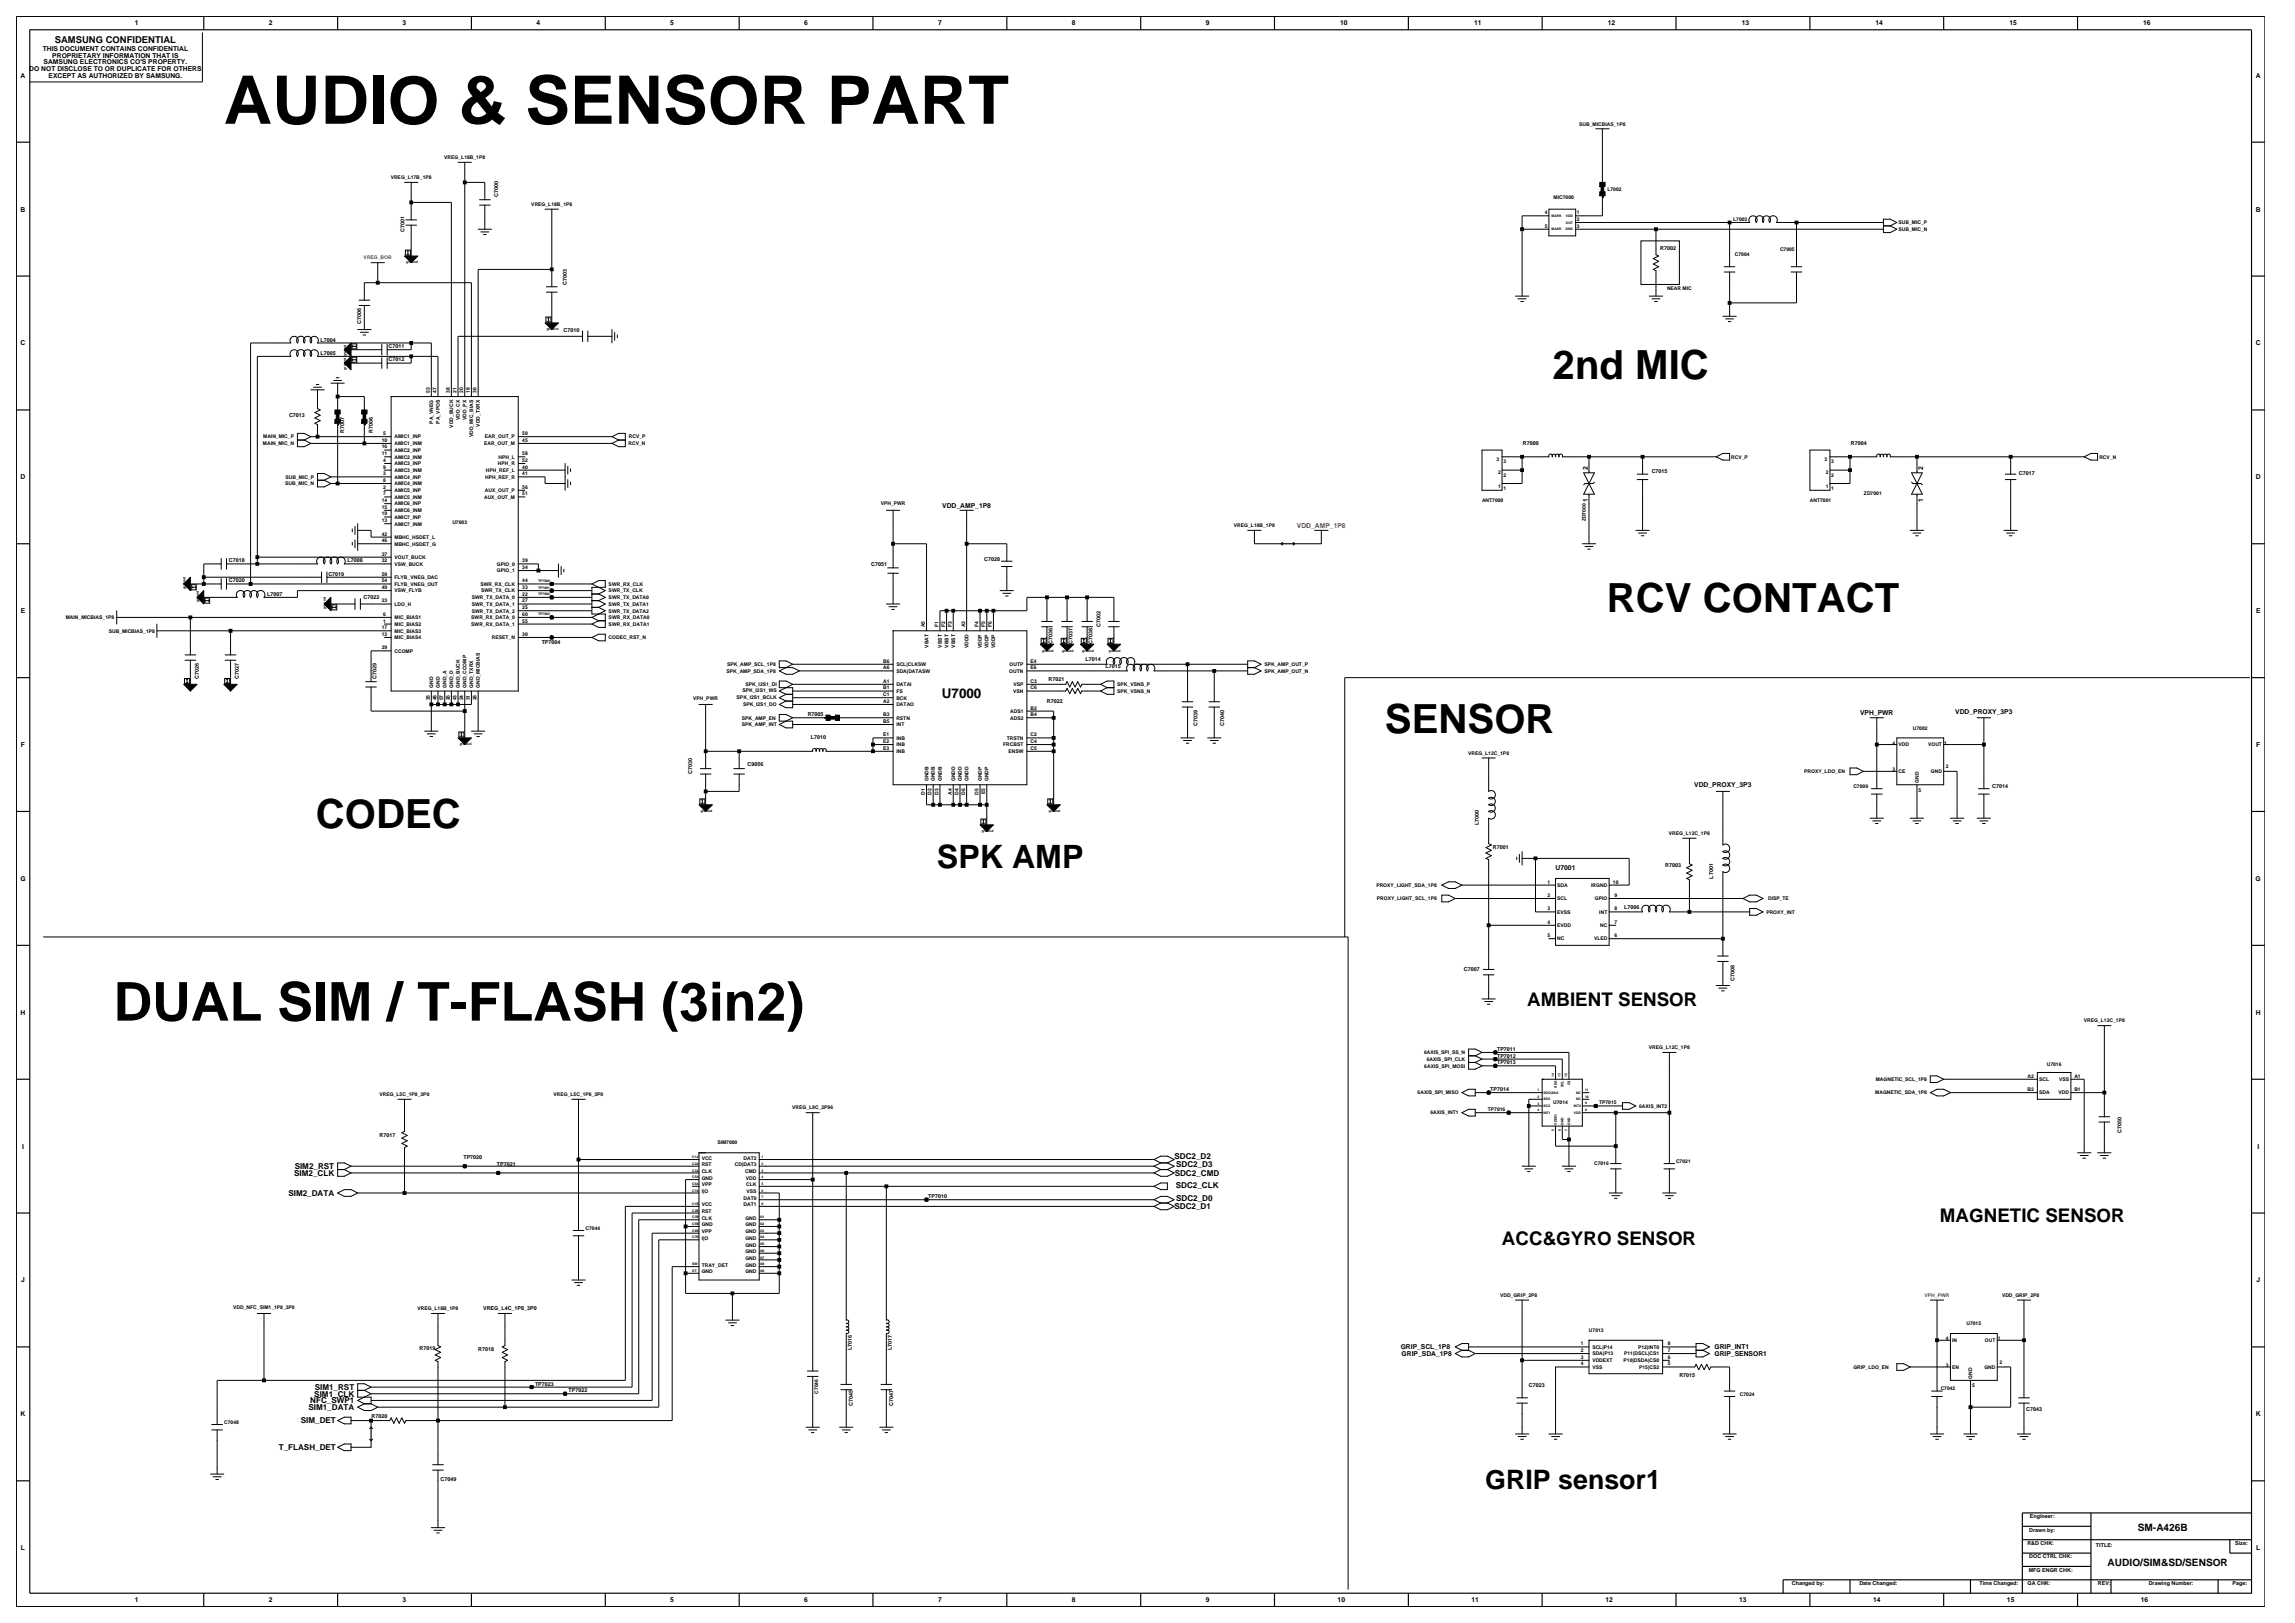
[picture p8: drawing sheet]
<svg xmlns="http://www.w3.org/2000/svg" width="420mm" height="297mm" viewBox="0 0 420 297" stroke-linecap="round" stroke-linejoin="round" font-family="sans-serif">
<defs><g id="words">
<text font-size="12.3" x="41" y="22.6">AUDIO &amp; SENSOR PART</text>
<text font-size="9.8" x="20.8" y="186.8">DUAL SIM / T-FLASH (3in2)</text>
<g font-size="7.4">
<text x="284.1" y="69.4">2nd MIC</text>
<text x="294.1" y="111.9">RCV CONTACT</text>
<text x="253.5" y="134.1">SENSOR</text>
<text x="57.8" y="151.6">CODEC</text>
</g>
<text font-size="5.9" x="171.5" y="158.9">SPK AMP</text>
<text font-size="4.9" x="271.8" y="272.5">GRIP sensor1</text>
<g font-size="3.4">
<text x="279.5" y="184">AMBIENT SENSOR</text>
<text x="274.9" y="227.8">ACC&amp;GYRO SENSOR</text>
<text x="355" y="223.5">MAGNETIC SENSOR</text>
</g>
<text font-size="2.5" x="172.4" y="127.6">U7000</text>
<g font-size="1.9">
<text x="391.2" y="280.1">SM-A426B</text>
<text x="385.7" y="286.6">AUDIO/SIM&amp;SD/SENSOR</text>
</g>
<text font-size="1.7" x="10" y="7.8">SAMSUNG CONFIDENTIAL</text>
<g font-size="1.5">
<text x="53.8" y="215.2">SIM2_CLK</text>
<text x="53.9" y="213.9">SIM2_RST</text>
<text x="214.9" y="212.1">SDC2_D2</text>
<text x="215" y="215.2">SDC2_CMD</text>
<text x="215.2" y="213.6">SDC2_D3</text>
<text x="52.8" y="218.8">SIM2_DATA</text>
<text x="214.9" y="221.3">SDC2_D1</text>
<text x="215.2" y="217.4">SDC2_CLK</text>
<text x="215.2" y="219.7">SDC2_D0</text>
<text x="56.8" y="256.8">NFC_SWP1</text>
<text x="57.5" y="255.6">SIM1_CLK</text>
<text x="57.6" y="254.4">SIM1_RST</text>
<text x="55" y="260.5">SIM_DET</text>
<text x="56.4" y="258">SIM1_DATA</text>
<text x="51" y="265.4">T_FLASH_DET</text>
</g>
<g font-size="1.2">
<text x="24.7" y="4.7">1</text>
<text x="49.2" y="4.7">2</text>
<text x="73.7" y="4.7">3</text>
<text x="98.2" y="4.7">4</text>
<text x="122.7" y="4.7">5</text>
<text x="147.2" y="4.7">6</text>
<text x="171.7" y="4.7">7</text>
<text x="196.2" y="4.7">8</text>
<text x="220.7" y="4.7">9</text>
<text x="245.3" y="4.7">10</text>
<text x="269.8" y="4.7">11</text>
<text x="294.3" y="4.7">12</text>
<text x="318.7" y="4.7">13</text>
<text x="343.2" y="4.7">14</text>
<text x="367.7" y="4.7">15</text>
<text x="392.2" y="4.7">16</text>
<text x="7.8" y="9.3">THIS DOCUMENT CONTAINS CONFIDENTIAL</text>
<text x="8" y="11.8">SAMSUNG ELECTRONICS CO'S PROPERTY.</text>
<text x="9.6" y="10.6">PROPRIETARY INFORMATION THAT IS</text>
<text x="3.8" y="14.2">A</text>
<text x="5.4" y="13">DO NOT DISCLOSE TO OR DUPLICATE FOR OTHERS</text>
<text x="8.9" y="14.2">EXCEPT AS AUTHORIZED BY SAMSUNG.</text>
<text x="412.8" y="14.2">A</text>
<text x="3.8" y="38.7">B</text>
<text x="412.8" y="38.7">B</text>
<text x="3.8" y="63.2">C</text>
<text x="412.8" y="63.2">C</text>
<text x="3.8" y="87.7">D</text>
<text x="290.6" y="86" transform="rotate(-90 290.6 86)">2</text>
<text x="351.9" y="86" transform="rotate(-90 351.9 86)">2</text>
<text x="412.8" y="87.7">D</text>
<text x="172.4" y="92.9">VDD_AMP_1P8</text>
<text x="290.6" y="91.9" transform="rotate(-90 290.6 91.9)">1</text>
<text x="351.9" y="91.9" transform="rotate(-90 351.9 91.9)">1</text>
<text x="3.8" y="112.2">E</text>
<text x="412.9" y="112.2">E</text>
<text x="340.4" y="130.9">VPH_PWR</text>
<text x="357.8" y="130.6">VDD_PROXY_3P3</text>
<text x="3.8" y="136.7">F</text>
<text x="412.9" y="136.7">F</text>
<text x="310" y="144">VDD_PROXY_3P3</text>
<text x="3.7" y="161.2">G</text>
<text x="284.7" y="159.2">U7001</text>
<text x="412.8" y="161.2">G</text>
<text x="3.8" y="185.7">H</text>
<text x="412.8" y="185.7">H</text>
<text x="4" y="210.2">I</text>
<text x="413.1" y="210.2">I</text>
<text x="3.9" y="234.7">J</text>
<text x="412.9" y="234.7">J</text>
<text x="256.3" y="246.9">GRIP_SCL_1P8</text>
<text x="256.5" y="248.1">GRIP_SDA_1P8</text>
<text x="313.8" y="246.9">GRIP_INT1</text>
<text x="313.8" y="248.1">GRIP_SENSOR1</text>
<text x="3.8" y="259.2">K</text>
<text x="412.8" y="259.2">K</text>
<text x="3.8" y="283.7">L</text>
<text x="412.9" y="283.7">L</text>
<text x="24.7" y="293.2">1</text>
<text x="49.2" y="293.2">2</text>
<text x="73.7" y="293.2">3</text>
<text x="122.7" y="293.2">5</text>
<text x="147.2" y="293.2">6</text>
<text x="171.7" y="293.2">7</text>
<text x="196.2" y="293.2">8</text>
<text x="220.7" y="293.2">9</text>
<text x="244.8" y="293.2">10</text>
<text x="269.3" y="293.2">11</text>
<text x="293.8" y="293.2">12</text>
<text x="318.3" y="293.2">13</text>
<text x="342.8" y="293.2">14</text>
<text x="367.3" y="293.2">15</text>
<text x="391.8" y="293.2">16</text>
</g>
<text font-size="1.2" fill="#f00" x="237.4" y="96.6">VDD_AMP_1P8</text>
<g font-size="1">
<text x="91.2" y="36" transform="rotate(-90 91.2 36)">C7000</text>
<text x="74" y="42.4" transform="rotate(-90 74 42.4)">C7001</text>
<text x="303.8" y="45.7">R7002</text>
<text x="103.7" y="52.2" transform="rotate(-90 103.7 52.2)">C7003</text>
<text x="66.1" y="59.2" transform="rotate(-90 66.1 59.2)">C7006</text>
<text x="58.7" y="62.5">L7004</text>
<text x="58.7" y="64.9">L7005</text>
<text x="71.1" y="63.7">C7011</text>
<text x="103.1" y="60.7">C7010</text>
<text x="71.1" y="66.1">C7012</text>
<text x="52.9" y="76.2">C7013</text>
<text x="63" y="79.3" transform="rotate(-90 63 79.3)">R7007</text>
<text x="68.2" y="79.3" transform="rotate(-90 68.2 79.3)">R7006</text>
<text x="278.7" y="81.4">R7000</text>
<text x="338.7" y="81.4">R7004</text>
<text x="302.3" y="86.6">C7015</text>
<text x="369.5" y="87">C7017</text>
<text x="41.9" y="102.9">C7018</text>
<text x="41.9" y="106.5">C7020</text>
<text x="60.1" y="105.3">C7019</text>
<text x="63.6" y="102.9">L7008</text>
<text x="159.5" y="103.5">C7051</text>
<text x="180.1" y="102.7">C7028</text>
<text x="48.9" y="109">L7007</text>
<text x="66.5" y="109.7">C7022</text>
<text x="99.1" y="117.9">TP7004</text>
<text x="192.6" y="117.9" transform="rotate(-90 192.6 117.9)">C7036</text>
<text x="196.3" y="117.9" transform="rotate(-90 196.3 117.9)">C7037</text>
<text x="200" y="117.9" transform="rotate(-90 200 117.9)">C7038</text>
<text x="201.4" y="114.7" transform="rotate(-90 201.4 114.7)">C7002</text>
<text x="36.4" y="124.3" transform="rotate(-90 36.4 124.3)">C7026</text>
<text x="43.7" y="124.3" transform="rotate(-90 43.7 124.3)">C7027</text>
<text x="68.9" y="124.3" transform="rotate(-90 68.9 124.3)">C7029</text>
<text x="191.9" y="124.6">R7021</text>
<text x="198.6" y="121">L7014</text>
<text x="202.3" y="122.2">L7015</text>
<text x="147.8" y="131">R7005</text>
<text x="191.6" y="128.6">R7022</text>
<text x="148.4" y="135.3">L7010</text>
<text x="219.2" y="132.9" transform="rotate(-90 219.2 132.9)">C7039</text>
<text x="224" y="132.9" transform="rotate(-90 224 132.9)">C7040</text>
<text x="126.7" y="141.6" transform="rotate(-90 126.7 141.6)">C7030</text>
<text x="136.8" y="140.2">C9056</text>
<text x="364.6" y="144.2">C7014</text>
<text x="270.6" y="151" transform="rotate(-90 270.6 151)">L7000</text>
<text x="273.2" y="155.3">R7001</text>
<text x="304.7" y="158.7">R7003</text>
<text x="313.5" y="160.8" transform="rotate(-90 313.5 160.8)">L7001</text>
<text x="297.2" y="166.3">L7006</text>
<text x="267.9" y="177.7">C7007</text>
<text x="317.4" y="179.6" transform="rotate(-90 317.4 179.6)">C7008</text>
<text x="274" y="193.6">TP7012</text>
<text x="274" y="192.3">TP7011</text>
<text x="274" y="194.8">TP7013</text>
<text x="272.7" y="199.7">TP7014</text>
<text x="69.4" y="208">R7017</text>
<text x="388.3" y="207.3" transform="rotate(-90 388.3 207.3)">C7050</text>
<text x="84.8" y="212">TP7020</text>
<text x="90.9" y="213.3">TP7021</text>
<text x="169.9" y="219.3">TP7010</text>
<text x="88.4" y="239.8">VREG_L4C_1P8_3P0</text>
<text x="76.8" y="247.1">R7019</text>
<text x="87.5" y="247.2">R7018</text>
<text x="155.9" y="247.1" transform="rotate(-90 155.9 247.1)">L7016</text>
<text x="163.2" y="247.1" transform="rotate(-90 163.2 247.1)">L7017</text>
<text x="307.3" y="252">R7015</text>
<text x="97.9" y="253.6">TP7023</text>
<text x="104" y="254.8">TP7022</text>
<text x="156.1" y="257.3" transform="rotate(-90 156.1 257.3)">C7045</text>
<text x="163.4" y="257.3" transform="rotate(-90 163.4 257.3)">C7047</text>
<text x="279.8" y="253.8">C7023</text>
<text x="68" y="259.6">R7020</text>
<text x="370.8" y="258.1">C7043</text>
<text x="80.6" y="271.1">C7049</text>
<text x="371.4" y="280.2">Drawn by:</text>
<text x="371.5" y="277.8">Engineer:</text>
<text x="371" y="282.7">R&amp;D CHK:</text>
<text x="371.3" y="287.6">MFG ENGR CHK:</text>
<text x="371.4" y="285.2">DOC CTRL CHK:</text>
<text x="383.6" y="283">TITLE:</text>
<text x="409.1" y="282.7">Size:</text>
<text x="327.9" y="290.1">Changed by:</text>
<text x="340.3" y="290.1">Date Changed:</text>
<text x="362.2" y="290.1">Time Changed:</text>
<text x="371.1" y="290.1">QA CHK:</text>
<text x="383.9" y="290.1">REV:</text>
<text x="393.2" y="290.1">Drawing Number:</text>
<text x="408.6" y="290.1">Page:</text>
</g>
<g font-size=".9">
<text x="289" y="23">SUB_MICBIAS_1P8</text>
<text x="81.3" y="29.1">VREG_L18B_1P8</text>
<text x="71.5" y="32.8">VREG_L17B_1P8</text>
<text x="294.2" y="34.9">L7002</text>
<text x="97.2" y="37.7">VREG_L18B_1P8</text>
<text x="282.7" y="41.7">5</text>
<text x="282.7" y="39.2">4</text>
<text x="284.3" y="36.4">MIC7000</text>
<text x="288.6" y="39.2">1</text>
<text x="288.6" y="40.5">2</text>
<text x="288.6" y="41.7">3</text>
<text x="317.2" y="40.4">L7003</text>
<text x="347.5" y="41">SUB_MIC_P</text>
<text x="317.5" y="46.9">C7004</text>
<text x="325.8" y="46">C7005</text>
<text x="347.5" y="42.3">SUB_MIC_N</text>
<text x="305.1" y="53">NEAR MIC</text>
<text x="78.6" y="71.8" transform="rotate(-90 78.6 71.8)">53</text>
<text x="79.9" y="71.8" transform="rotate(-90 79.9 71.8)">47</text>
<text x="82.3" y="71.8" transform="rotate(-90 82.3 71.8)">38</text>
<text x="83.5" y="71.8" transform="rotate(-90 83.5 71.8)">21</text>
<text x="84.8" y="71.8" transform="rotate(-90 84.8 71.8)">20</text>
<text x="86" y="71.8" transform="rotate(-90 86 71.8)">18</text>
<text x="87.2" y="71.8" transform="rotate(-90 87.2 71.8)">36</text>
<text x="79.3" y="77.5" transform="rotate(-90 79.3 77.5)">PA_VNEG</text>
<text x="80.5" y="77.5" transform="rotate(-90 80.5 77.5)">PA_VPOS</text>
<text x="84.1" y="76.9" transform="rotate(-90 84.1 76.9)">VDD_CX</text>
<text x="85.4" y="76.8" transform="rotate(-90 85.4 76.8)">VDD_PX</text>
<text x="48.1" y="81.5">MAIN_MIC_N</text>
<text x="48.2" y="80.2">MAIN_MIC_P</text>
<text x="69.9" y="80.9">10</text>
<text x="69.9" y="83.3">11</text>
<text x="69.9" y="82.1">16</text>
<text x="70.1" y="79.6">5</text>
<text x="72.2" y="80.2">AMIC1_INP</text>
<text x="72.2" y="81.5">AMIC1_INM</text>
<text x="72.2" y="83.9">AMIC2_INM</text>
<text x="72.2" y="82.7">AMIC2_INP</text>
<text x="82.9" y="78.3" transform="rotate(-90 82.9 78.3)">VDD_BUCK</text>
<text x="86.6" y="80" transform="rotate(-90 86.6 80)">VDD_MIC_BIAS</text>
<text x="87.8" y="78.1" transform="rotate(-90 87.8 78.1)">VDD_TXRX</text>
<text x="88.6" y="81.5">EAR_OUT_M</text>
<text x="88.7" y="80.2">EAR_OUT_P</text>
<text x="91.2" y="83.9">HPH_L</text>
<text x="95.6" y="83.3">58</text>
<text x="95.6" y="79.6">50</text>
<text x="95.6" y="80.9">45</text>
<text x="115" y="81.5">RCV_N</text>
<text x="115.1" y="80.2">RCV_P</text>
<text x="316.8" y="83.9">RCV_P</text>
<text x="384.2" y="83.9">RCV_N</text>
<text x="52.2" y="88.8">SUB_MIC_N</text>
<text x="52.3" y="87.6">SUB_MIC_P</text>
<text x="70.1" y="88.2">8</text>
<text x="70.1" y="85.8">9</text>
<text x="70.1" y="84.5">4</text>
<text x="70.1" y="87">3</text>
<text x="70.1" y="89.4">2</text>
<text x="72.2" y="88.8">AMIC4_INM</text>
<text x="72.2" y="86.4">AMIC3_INM</text>
<text x="72.2" y="85.1">AMIC3_INP</text>
<text x="72.2" y="87.6">AMIC4_INP</text>
<text x="88.8" y="87.6">HPH_REF_R</text>
<text x="88.9" y="86.4">HPH_REF_L</text>
<text x="91.1" y="85.1">HPH_R</text>
<text x="95.6" y="89.4">56</text>
<text x="95.6" y="84.5">52</text>
<text x="95.6" y="85.8">40</text>
<text x="95.6" y="87">41</text>
<text x="273.9" y="84.3">3</text>
<text x="274.1" y="89.2">1</text>
<text x="274.1" y="86.8">2</text>
<text x="275.1" y="89.7">1</text>
<text x="275.1" y="87.3">2</text>
<text x="275.1" y="84.8">3</text>
<text x="333.9" y="84.3">3</text>
<text x="334.2" y="89.2">1</text>
<text x="334.2" y="86.8">2</text>
<text x="335.1" y="89.7">1</text>
<text x="335.1" y="87.3">2</text>
<text x="335.1" y="84.8">3</text>
<text x="69.9" y="94.3">19</text>
<text x="69.9" y="95.5">13</text>
<text x="69.9" y="91.9">14</text>
<text x="69.9" y="93.1">15</text>
<text x="70.1" y="90.6">7</text>
<text x="72.2" y="91.3">AMIC5_INM</text>
<text x="72.2" y="94.9">AMIC7_INP</text>
<text x="72.2" y="90">AMIC5_INP</text>
<text x="72.2" y="92.5">AMIC6_INP</text>
<text x="72.2" y="93.7">AMIC6_INM</text>
<text x="82.8" y="95.9">U7003</text>
<text x="88.6" y="91.3">AUX_OUT_M</text>
<text x="88.7" y="90">AUX_OUT_P</text>
<text x="95.6" y="90.6">51</text>
<text x="161.2" y="92.5">VPH_PWR</text>
<text x="271.2" y="91.9">ANT7000</text>
<text x="290.2" y="95.4" transform="rotate(-90 290.2 95.4)">ZD7000</text>
<text x="331.2" y="91.9">ANT7001</text>
<text x="341.1" y="90.6">ZD7001</text>
<text x="69.9" y="98">42</text>
<text x="69.9" y="99.2">46</text>
<text x="69.9" y="101.7">37</text>
<text x="72.2" y="98.6">MBHC_HSDET_L</text>
<text x="72.2" y="99.8">MBHC_HSDET_G</text>
<text x="72.2" y="96.2">AMIC7_INM</text>
<text x="225.8" y="96.5">VREG_L18B_1P8</text>
<text x="69.9" y="106.6">54</text>
<text x="69.9" y="105.4">59</text>
<text x="69.9" y="107.8">49</text>
<text x="69.9" y="102.9">32</text>
<text x="72.2" y="107.2">FLYB_VNEG_OUT</text>
<text x="72.2" y="106">FLYB_VNEG_DAC</text>
<text x="72.2" y="103.5">VSW_BUCK</text>
<text x="72.2" y="102.3">VOUT_BUCK</text>
<text x="87.9" y="107.2">SWR_RX_CLK</text>
<text x="90.9" y="104.7">GPIO_1</text>
<text x="90.9" y="103.5">GPIO_0</text>
<text x="95.6" y="106.6">44</text>
<text x="95.6" y="107.8">33</text>
<text x="95.6" y="104.1">34</text>
<text x="95.6" y="102.9">39</text>
<text x="111.4" y="107.2">SWR_RX_CLK</text>
<text x="12" y="113.3">MAIN_MICBIAS_1P8</text>
<text x="69.9" y="110.2">23</text>
<text x="70.1" y="112.7">6</text>
<text x="70.1" y="113.9">1</text>
<text x="72.2" y="113.3">MIC_BIAS1</text>
<text x="72.2" y="108.4">VSW_FLYB</text>
<text x="72.2" y="110.9">LDO_H</text>
<text x="86.2" y="113.3">SWR_RX_DATA_0</text>
<text x="86.3" y="112.1">SWR_TX_DATA_2</text>
<text x="86.3" y="110.9">SWR_TX_DATA_1</text>
<text x="86.3" y="109.6">SWR_TX_DATA_0</text>
<text x="88" y="108.4">SWR_TX_CLK</text>
<text x="95.6" y="113.9">55</text>
<text x="95.6" y="112.7">60</text>
<text x="95.6" y="111.5">25</text>
<text x="95.6" y="110.2">27</text>
<text x="95.6" y="109">22</text>
<text x="111.4" y="113.3">SWR_RX_DATA0</text>
<text x="111.4" y="112.1">SWR_TX_DATA2</text>
<text x="111.4" y="109.6">SWR_TX_DATA0</text>
<text x="111.4" y="110.9">SWR_TX_DATA1</text>
<text x="111.4" y="108.4">SWR_TX_CLK</text>
<text x="19.9" y="115.8">SUB_MICBIAS_1P8</text>
<text x="69.9" y="118.8">29</text>
<text x="69.9" y="116.4">12</text>
<text x="69.9" y="115.1">17</text>
<text x="72.2" y="119.4">CCOMP</text>
<text x="72.2" y="117">MIC_BIAS4</text>
<text x="72.2" y="115.8">MIC_BIAS3</text>
<text x="72.2" y="114.5">MIC_BIAS2</text>
<text x="86.2" y="114.5">SWR_RX_DATA_1</text>
<text x="90" y="117">RESET_N</text>
<text x="95.6" y="116.4">30</text>
<text x="111.4" y="114.5">SWR_RX_DATA1</text>
<text x="111.4" y="117">CODEC_RST_N</text>
<text x="169.3" y="114.8" transform="rotate(-90 169.3 114.8)">A5</text>
<text x="169.9" y="118.5" transform="rotate(-90 169.9 118.5)">VBAT</text>
<text x="171.7" y="114.7" transform="rotate(-90 171.7 114.7)">F1</text>
<text x="172.3" y="118.5" transform="rotate(-90 172.3 118.5)">VBST</text>
<text x="172.9" y="114.7" transform="rotate(-90 172.9 114.7)">F2</text>
<text x="173.6" y="118.5" transform="rotate(-90 173.6 118.5)">VBST</text>
<text x="174.2" y="114.7" transform="rotate(-90 174.2 114.7)">F3</text>
<text x="174.8" y="118.5" transform="rotate(-90 174.8 118.5)">VBST</text>
<text x="176.6" y="114.8" transform="rotate(-90 176.6 114.8)">A3</text>
<text x="177.2" y="118.6" transform="rotate(-90 177.2 118.6)">VDDD</text>
<text x="179.1" y="114.7" transform="rotate(-90 179.1 114.7)">F4</text>
<text x="179.7" y="118.6" transform="rotate(-90 179.7 118.6)">VDDP</text>
<text x="180.3" y="114.7" transform="rotate(-90 180.3 114.7)">F5</text>
<text x="180.9" y="118.6" transform="rotate(-90 180.9 118.6)">VDDP</text>
<text x="181.5" y="114.7" transform="rotate(-90 181.5 114.7)">F6</text>
<text x="182.1" y="118.6" transform="rotate(-90 182.1 118.6)">VDDP</text>
<text x="79.3" y="125.8" transform="rotate(-90 79.3 125.8)">GND</text>
<text x="80.5" y="125.8" transform="rotate(-90 80.5 125.8)">GND</text>
<text x="81.7" y="125.8" transform="rotate(-90 81.7 125.8)">GND_A</text>
<text x="82.9" y="125.8" transform="rotate(-90 82.9 125.8)">GND_D</text>
<text x="84.1" y="125.8" transform="rotate(-90 84.1 125.8)">GND_BUCK</text>
<text x="85.4" y="125.8" transform="rotate(-90 85.4 125.8)">GND_CCOMP</text>
<text x="86.6" y="125.8" transform="rotate(-90 86.6 125.8)">GND_TXRX</text>
<text x="87.8" y="125.8" transform="rotate(-90 87.8 125.8)">GND_MICBIAS</text>
<text x="133" y="123.1">SPK_AMP_SDA_1P8</text>
<text x="133.1" y="121.9">SPK_AMP_SCL_1P8</text>
<text x="136.4" y="125.5">SPK_I2S1_DI</text>
<text x="161.6" y="121.3">B6</text>
<text x="161.6" y="122.5">A6</text>
<text x="161.6" y="124.9">A1</text>
<text x="164" y="121.9">SCL|CLKSW</text>
<text x="164" y="123.1">SDA|DATASW</text>
<text x="164" y="125.5">DATAI</text>
<text x="184.7" y="123.1">OUTN</text>
<text x="184.8" y="121.9">OUTP</text>
<text x="185.5" y="125.5">VSP</text>
<text x="188.6" y="124.9">C3</text>
<text x="188.6" y="121.3">E4</text>
<text x="188.6" y="122.5">E6</text>
<text x="204.5" y="125.5">SPK_VSNS_P</text>
<text x="231.4" y="123.1">SPK_AMP_OUT_N</text>
<text x="231.4" y="121.9">SPK_AMP_OUT_P</text>
<text x="78.6" y="128.2" transform="rotate(-90 78.6 128.2)">35</text>
<text x="79.9" y="128.2" transform="rotate(-90 79.9 128.2)">48</text>
<text x="81.1" y="128.2" transform="rotate(-90 81.1 128.2)">57</text>
<text x="82.3" y="128.2" transform="rotate(-90 82.3 128.2)">26</text>
<text x="83.5" y="128.2" transform="rotate(-90 83.5 128.2)">43</text>
<text x="84.8" y="128.2" transform="rotate(-90 84.8 128.2)">24</text>
<text x="86" y="128.2" transform="rotate(-90 86 128.2)">31</text>
<text x="87.2" y="128.2" transform="rotate(-90 87.2 128.2)">28</text>
<text x="126.9" y="128">VPH_PWR</text>
<text x="134.8" y="127.9">SPK_I2S1_BCLK</text>
<text x="135.8" y="131.7">SPK_AMP_EN</text>
<text x="135.9" y="126.7">SPK_I2S1_WS</text>
<text x="136" y="129.1">SPK_I2S1_DO</text>
<text x="161.6" y="127.4">C1</text>
<text x="161.6" y="126.2">B1</text>
<text x="161.6" y="131.1">B3</text>
<text x="161.6" y="128.6">A2</text>
<text x="164" y="128">BCK</text>
<text x="164" y="126.8">FS</text>
<text x="164" y="131.7">RSTN</text>
<text x="164" y="129.2">DATAO</text>
<text x="184.9" y="130.5">ADS1</text>
<text x="184.9" y="131.7">ADS2</text>
<text x="185.4" y="126.8">VSN</text>
<text x="188.6" y="126.2">C6</text>
<text x="188.6" y="129.8">B2</text>
<text x="188.6" y="131.1">B4</text>
<text x="204.5" y="126.8">SPK_VSNS_N</text>
<text x="135.7" y="132.8">SPK_AMP_INT</text>
<text x="161.6" y="132.3">B5</text>
<text x="161.6" y="134.7">E1</text>
<text x="161.6" y="136">E2</text>
<text x="161.6" y="137.2">E3</text>
<text x="164" y="135.4">INB</text>
<text x="164" y="136.6">INB</text>
<text x="164" y="137.8">INB</text>
<text x="164" y="132.9">INT</text>
<text x="183.6" y="136.6">FRCBST</text>
<text x="184.3" y="135.4">TRSTN</text>
<text x="184.6" y="137.8">ENSW</text>
<text x="188.6" y="134.7">C2</text>
<text x="188.6" y="136">C4</text>
<text x="188.6" y="137.2">C5</text>
<text x="346.3" y="136.2">4</text>
<text x="347.5" y="136.6">VDD</text>
<text x="350.1" y="133.5">U7002</text>
<text x="352.9" y="136.6">VOUT</text>
<text x="355.8" y="136.2">1</text>
<text x="169.9" y="143" transform="rotate(-90 169.9 143)">GNDB</text>
<text x="171.1" y="143" transform="rotate(-90 171.1 143)">GNDB</text>
<text x="172.3" y="143" transform="rotate(-90 172.3 143)">GNDB</text>
<text x="174.8" y="143" transform="rotate(-90 174.8 143)">GNDD</text>
<text x="176" y="143" transform="rotate(-90 176 143)">GNDD</text>
<text x="177.2" y="143" transform="rotate(-90 177.2 143)">GNDD</text>
<text x="179.7" y="143" transform="rotate(-90 179.7 143)">GNDP</text>
<text x="180.9" y="143" transform="rotate(-90 180.9 143)">GNDP</text>
<text x="268.7" y="138.1">VREG_L12C_1P8</text>
<text x="330.2" y="141.5">PROXY_LDO_EN</text>
<text x="346.3" y="141.1">3</text>
<text x="347.5" y="141.5">CE</text>
<text x="351.1" y="143.3" transform="rotate(-90 351.1 143.3)">GND</text>
<text x="353.4" y="141.5">GND</text>
<text x="356.1" y="140.5">2</text>
<text x="169.3" y="145.4" transform="rotate(-90 169.3 145.4)">D1</text>
<text x="170.5" y="145.4" transform="rotate(-90 170.5 145.4)">D2</text>
<text x="171.7" y="145.4" transform="rotate(-90 171.7 145.4)">D3</text>
<text x="174.2" y="145.4" transform="rotate(-90 174.2 145.4)">A4</text>
<text x="175.4" y="145.4" transform="rotate(-90 175.4 145.4)">D4</text>
<text x="176.6" y="145.4" transform="rotate(-90 176.6 145.4)">D6</text>
<text x="179.1" y="145.4" transform="rotate(-90 179.1 145.4)">D5</text>
<text x="180.3" y="145.4" transform="rotate(-90 180.3 145.4)">E5</text>
<text x="339.2" y="144.2">C7009</text>
<text x="351.1" y="144.8">5</text>
<text x="305.4" y="152.8">VREG_L12C_1P8</text>
<text x="283.2" y="161.7">1</text>
<text x="295.2" y="161.7">10</text>
<text x="251.9" y="162.3">PROXY_LIGHT_SDA_1P8</text>
<text x="252" y="164.7">PROXY_LIGHT_SCL_1P8</text>
<text x="283.2" y="164.1">2</text>
<text x="283.2" y="166.6">3</text>
<text x="285" y="162.3">SDA</text>
<text x="285" y="164.7">SCL</text>
<text x="285" y="167.2">EVSS</text>
<text x="291.2" y="162.3">IRGND</text>
<text x="291.9" y="164.7">GPIO</text>
<text x="292.7" y="167.2">INT</text>
<text x="295.4" y="166.6">8</text>
<text x="295.4" y="164.1">9</text>
<text x="323.3" y="167.2">PROXY_INT</text>
<text x="323.6" y="164.7">DISP_TE</text>
<text x="283.2" y="169">4</text>
<text x="283.2" y="171.5">5</text>
<text x="285" y="169.6">EVDD</text>
<text x="285" y="172.1">NC</text>
<text x="291.7" y="172.1">VLED</text>
<text x="292.8" y="169.6">NC</text>
<text x="295.4" y="171.5">6</text>
<text x="295.4" y="169">7</text>
<text x="301.8" y="192">VREG_L12C_1P8</text>
<text x="381.4" y="187.1">VREG_L12C_1P8</text>
<text x="260.6" y="192.9">6AXIS_SPI_SS_N</text>
<text x="260.7" y="195.4">6AXIS_SPI_MOSI</text>
<text x="261.1" y="194.1">6AXIS_SPI_CLK</text>
<text x="343.3" y="197.8">MAGNETIC_SCL_1P8</text>
<text x="371" y="197.2">A2</text>
<text x="373.2" y="197.8">SCL</text>
<text x="374.6" y="195.1">U7016</text>
<text x="376.8" y="197.8">VSS</text>
<text x="379.6" y="197.2">A1</text>
<text x="69.5" y="200.6">VREG_L5C_1P8_3P0</text>
<text x="101.3" y="200.6">VREG_L5C_1P8_3P0</text>
<text x="145" y="203">VREG_L9C_2P96</text>
<text x="259.4" y="200.3">6AXIS_SPI_MISO</text>
<text x="261.8" y="203.9">6AXIS_INT1</text>
<text x="272.3" y="203.3">TP7016</text>
<text x="284.2" y="202.1">U7014</text>
<text x="292.6" y="202.1">TP7015</text>
<text x="300" y="202.7">6AXIS_INT2</text>
<text x="343.2" y="200.3">MAGNETIC_SDA_1P8</text>
<text x="371" y="199.6">B2</text>
<text x="373.2" y="200.3">SDA</text>
<text x="376.7" y="200.3">VDD</text>
<text x="379.6" y="199.6">B1</text>
<text x="131.3" y="209.4">SIM7000</text>
<text x="128.4" y="215.8">GND</text>
<text x="128.4" y="212.2">VCC</text>
<text x="128.4" y="213.4">RST</text>
<text x="128.4" y="214.6">CLK</text>
<text x="134.5" y="213.4">CD|DAT3</text>
<text x="136.1" y="212.2">DAT2</text>
<text x="136.4" y="214.6">CMD</text>
<text x="136.5" y="215.8">VDD</text>
<text x="291.7" y="213.1">C7016</text>
<text x="306.7" y="212.8">C7021</text>
<text x="128.4" y="217.1">VPP</text>
<text x="128.4" y="218.3">I|O</text>
<text x="128.4" y="220.8">VCC</text>
<text x="128.4" y="222">RST</text>
<text x="136.1" y="219.5">DAT0</text>
<text x="136.1" y="220.8">DAT1</text>
<text x="136.6" y="217.1">CLK</text>
<text x="136.6" y="218.3">VSS</text>
<text x="107.2" y="225.1">C7044</text>
<text x="128.4" y="223.2">CLK</text>
<text x="128.4" y="224.4">GND</text>
<text x="128.4" y="225.7">VPP</text>
<text x="128.4" y="226.9">I|O</text>
<text x="136.4" y="223.2">GND</text>
<text x="136.4" y="224.4">GND</text>
<text x="136.4" y="225.7">GND</text>
<text x="136.4" y="226.9">GND</text>
<text x="128.4" y="231.8">TRAY_DET</text>
<text x="128.4" y="233">GND</text>
<text x="136.4" y="233">GND</text>
<text x="136.4" y="228.1">GND</text>
<text x="136.4" y="229.3">GND</text>
<text x="136.4" y="230.5">GND</text>
<text x="136.4" y="231.8">GND</text>
<text x="42.7" y="239.4">VDD_NFC_SIM1_1P8_3P0</text>
<text x="76.4" y="239.8">VREG_L18B_1P8</text>
<text x="274.5" y="237.3">VDD_GRIP_2P8</text>
<text x="366.4" y="237.3">VDD_GRIP_2P8</text>
<text x="290.8" y="243.7">U7013</text>
<text x="356.1" y="245.3">4</text>
<text x="357.2" y="245.6">IN</text>
<text x="359.9" y="242.5">U7015</text>
<text x="363.3" y="245.6">OUT</text>
<text x="365.6" y="245.3">1</text>
<text x="289.3" y="246.2">1</text>
<text x="289.3" y="247.4">2</text>
<text x="289.3" y="248.6">3</text>
<text x="289.3" y="249.9">4</text>
<text x="291.4" y="246.8">SCL|P14</text>
<text x="291.4" y="248">SDA|P13</text>
<text x="291.4" y="249.2">VDDEXT</text>
<text x="291.4" y="250.5">VSS</text>
<text x="297.1" y="249.2">P10|DSDA|CS0</text>
<text x="297.2" y="248">P11|DSCL|CS1</text>
<text x="299.8" y="246.8">P12|INT0</text>
<text x="300" y="250.5">P15|CS2</text>
<text x="305.3" y="247.4">7</text>
<text x="305.3" y="246.2">8</text>
<text x="305.3" y="249.9">5</text>
<text x="305.3" y="248.6">6</text>
<text x="339.2" y="250.5">GRIP_LDO_EN</text>
<text x="356.1" y="250.1">3</text>
<text x="357.2" y="250.5">EN</text>
<text x="363.2" y="250.5">GND</text>
<text x="365.9" y="249.5">2</text>
<text x="149.7" y="255" transform="rotate(-90 149.7 255)">C7046</text>
<text x="318.4" y="255.4">C7024</text>
<text x="355.2" y="254.4">C7042</text>
<text x="360.9" y="253.8">5</text>
<text x="360.9" y="252.3" transform="rotate(-90 360.9 252.3)">GND</text>
<text x="41" y="260.6">C7048</text>
</g>
<g font-size=".9" fill="#f00">
<text x="66.6" y="47.5">VREG_BOB</text>
<text x="352.2" y="237.3">VPH_PWR</text>
</g>
<g font-size=".6">
<text x="284" y="39.7">MARK</text>
<text x="286.6" y="39.7">VDD</text>
<text x="286.6" y="40.9">OUT</text>
<text x="284" y="42.2">MAKR</text>
<text x="286.5" y="42.2">GND</text>
<text x="74.4" y="48.2">ground</text>
<text x="100.1" y="60.5">ground</text>
<text x="63.3" y="67.7" transform="rotate(-90 63.3 67.7)">ground ground</text>
<text x="33.9" y="107.7" transform="rotate(-90 33.9 107.7)">ground</text>
<text x="98.5" y="106.5">TP7000</text>
<text x="98.5" y="107.7">TP7001</text>
<text x="36.4" y="110.2" transform="rotate(-90 36.4 110.2)">ground</text>
<text x="59.6" y="111.4" transform="rotate(-90 59.6 111.4)">ground</text>
<text x="98.5" y="108.9">TP7002</text>
<text x="98.5" y="112.6">TP7003</text>
<text x="190.7" y="119.2">ground</text>
<text x="194.4" y="119.2">ground</text>
<text x="198" y="119.2">ground</text>
<text x="202.9" y="119.2">ground</text>
<text x="84.1" y="136.4">ground</text>
<text x="128.2" y="148.6">ground</text>
<text x="191.9" y="148.6">ground</text>
<text x="179.7" y="152.3">ground</text>
<text x="284.4" y="197" transform="rotate(-90 284.4 197)">14</text>
<text x="285.6" y="197" transform="rotate(-90 285.6 197)">13</text>
<text x="286.8" y="197" transform="rotate(-90 286.8 197)">12</text>
<text x="281.4" y="200.9">2</text>
<text x="281.4" y="202.1">3</text>
<text x="281.4" y="203.4">4</text>
<text x="281.4" y="199.7">1</text>
<text x="282.5" y="201.4">SDX</text>
<text x="282.5" y="202.6">SCX</text>
<text x="282.5" y="203.8">INT1</text>
<text x="282.5" y="200.2">SDO|SA0</text>
<text x="284.9" y="199" transform="rotate(-90 284.9 199)">SDA</text>
<text x="286.1" y="199" transform="rotate(-90 286.1 199)">SCL</text>
<text x="287.3" y="198.6" transform="rotate(-90 287.3 198.6)">CS</text>
<text x="288" y="202.6">INT2</text>
<text x="288" y="203.8">VDD</text>
<text x="288.4" y="201.4">NC</text>
<text x="288.4" y="200.2">NC</text>
<text x="290.1" y="203.3">8</text>
<text x="290.1" y="202.1">9</text>
<text x="290.1" y="200.9">10</text>
<text x="290.1" y="199.6">11</text>
<text x="284.4" y="206.9" transform="rotate(-90 284.4 206.9)">5</text>
<text x="284.9" y="205.8" transform="rotate(-90 284.9 205.8)">VDDIO</text>
<text x="285.7" y="206.9" transform="rotate(-90 285.7 206.9)">6</text>
<text x="286.1" y="205.8" transform="rotate(-90 286.1 205.8)">GND</text>
<text x="286.9" y="206.9" transform="rotate(-90 286.9 206.9)">7</text>
<text x="287.3" y="205.8" transform="rotate(-90 287.3 205.8)">GND</text>
<text x="126.7" y="215.6">C5A</text>
<text x="126.7" y="211.9">C1A</text>
<text x="126.7" y="213.1">C2A</text>
<text x="126.7" y="214.4">C3A</text>
<text x="139.3" y="211.9">1</text>
<text x="139.3" y="213.1">2</text>
<text x="139.3" y="214.4">3</text>
<text x="139.3" y="215.6">4</text>
<text x="126.7" y="216.8">C6A</text>
<text x="126.7" y="218.1">C7A</text>
<text x="126.7" y="220.5">C1B</text>
<text x="126.7" y="221.7">C2B</text>
<text x="139.3" y="218.1">6</text>
<text x="139.3" y="219.3">7</text>
<text x="139.3" y="220.5">8</text>
<text x="139.3" y="216.8">5</text>
<text x="126.7" y="223">C3B</text>
<text x="126.7" y="224.2">C5B</text>
<text x="126.7" y="225.4">C6B</text>
<text x="126.7" y="226.6">C7B</text>
<text x="139.1" y="223">G1</text>
<text x="139.1" y="224.2">G2</text>
<text x="139.1" y="225.4">G3</text>
<text x="139.1" y="226.6">G4</text>
<text x="139.1" y="227.9">G5</text>
<text x="126.7" y="231.5">SW</text>
<text x="126.7" y="232.7">DT</text>
<text x="139.1" y="232.7">G9</text>
<text x="139.1" y="229.1">G6</text>
<text x="139.1" y="230.3">G7</text>
<text x="139.1" y="231.5">G8</text>
</g>
</g></defs>
<!-- layer: MFD Layer /idea/tmp/Extended-Print.sj47.park.sheet7.3.mfd -->
<g fill="none" stroke="#000" stroke-width=".18">
<path d="M37 5.9v9.1h-31.5M74 33.4h2.5M75.2 33.4v6.8M75.2 37h7.4v35.6M83.8 29.7h2.5M85.1 33.4h3.6v3.1M85.1 29.7v42.9M87.8 36.5h1.9M87.8 37.5h1.9M88.7 37.5v4.4M99.7 38.3h2.5M101 38.3v14.2"/>
<path d="M283.5 39.5h-4.9v14.7M283.5 38.3h4.9v4.9h-4.9zM292 23.6h2.5M293.2 36.1h.1M293.2 35.8h.1M293.2 23.6v9.8M293.2 35.8v3.7h-4.8M65.7 54.9h2M65.7 55.9h2M66.7 54.9v-3.2h19.6v20.9M66.7 55.9v4.4M67.9 48.1h2.5"/>
<path d="M69.1 48.1v3.6M74.2 45.8h.9v.9h-.9zM74.3 40.2h1.9M74.3 41.2h1.9M74.5 45.9h.3M74.5 46.5h.3M74.6 45.9v.6M75.2 41.2v5.6M87.5 41.9h2.5M88 42.4h1.5M88.5 42.9h.5M99.9 58h.9v.9h-.9z"/>
<path d="M100 52.5h2M100 53.5h2M100.2 58.2h.3M100.2 58.8h.3M100.4 58.2v.6M101 53.5v5.6M101 49.3h-13.5v23.3M277.3 54.2h2.5M277.8 54.7h1.5M278.3 55.2h.5M278.6 41.9h4.9M288.4 40.7h31.8a.76 .76 0 0 1 .1-1 .76 .76 0 0 1 1 0 .76 .76 0 0 1 .1 1 .78 .78 0 0 1 .1-1 .78 .78 0 0 1 1.1 0 .78 .78 0 0 1 .1 1 .76 .76 0 0 1 0-1 .76 .76 0 0 1 1.1 0 .76 .76 0 0 1 .1 1 .77 .77 0 0 1 .1-1 .77 .77 0 0 1 1 0 .77 .77 0 0 1 .1 1h19.6"/>
<path d="M288.4 41.9h56.3M300.3 44.1h7v8h-7zM301.8 54.2h2.5M302.3 54.7h1.5M302.8 55.2h.5M303.1 41.9v4.7l.4 .2-.9 .5 .9 .5-.9 .5 .9 .5-.9 .5 .5 .2v4.7M315.3 57.9h2.4M315.5 49.8h2M315.5 48.8h2M315.8 58.3h1.5M316.3 58.8h.5M316.5 40.7v8.1"/>
<path d="M316.5 49.8v8.1M327.8 49.8h1.9M327.8 48.8h1.9M328.8 40.7v8.1M328.8 49.8v5.6h-12.3M344.7 40.1h1.2l1.2 .6-1.2 .6 1.2 .6-1.2 .7h-1.2zM344.7 41.3h1.2M56.9 79.9l-1.2-.6h-1.3v2.4h1.3l1.2-.6M56.9 71.3h2.4M56.9 79.9h14.7M56.9 79.9l-1.2 .6M56.9 62.8a.76 .76 0 0 0-.1-1.1 .76 .76 0 0 0-1 0 .76 .76 0 0 0-.1 1.1 .77 .77 0 0 0-.1-1.1 .77 .77 0 0 0-1.1 0 .77 .77 0 0 0-.1 1.1 .76 .76 0 0 0-.1-1.1 .76 .76 0 0 0-1 0 .76 .76 0 0 0-.1 1.1h-7.3v44.1"/>
<path d="M56.9 65.2a.76 .76 0 0 0-.1-1 .76 .76 0 0 0-1 0 .76 .76 0 0 0-.1 1 .77 .77 0 0 0-.1-1 .77 .77 0 0 0-1.1 0 .77 .77 0 0 0-.1 1 .76 .76 0 0 0-.1-1 .76 .76 0 0 0-1 0 .76 .76 0 0 0-.1 1h-6.1v38M56.9 62.8a.76 .76 0 0 1 .1-1.1 .76 .76 0 0 1 1 0 .76 .76 0 0 1 .1 1.1h20.8v9.8M56.9 65.2a.76 .76 0 0 1 .1-1 .76 .76 0 0 1 1 0 .76 .76 0 0 1 .1 1h22.1v7.4M57.4 70.9h1.4M57.9 70.4h.4M58.1 71.3v3.5l.5 .2-1 .5 1 .5-1 .5 1 .5-1 .5 .5 .2v2.2M60.6 70.1h2.4M61 69.6h1.5M61.5 69.1h.5M61.8 77.7h.1M61.8 77.5h.1M61.8 70.1v4.9"/>
<path d="M61.8 77.5v11M61.8 72.6h4.9v2.4M64.2 66.4h5.7M64.2 64h5.7M64.4 62.9h.9v.9h-.9zM64.4 65.4h.9v.9h-.9zM64.5 63.2v.3M64.5 65.7v.3M64.5 65.8h.7M64.5 63.4h.7M65.2 63.2v.3M65.2 65.7v.3"/>
<path d="M65.5 60.3h2.4M66 60.8h1.4M66.4 61.3h.5M66.7 77.7h.1M66.7 77.5h.1M66.7 77.5v3.6M69.9 63v2M69.9 65.5v1.9M70.9 63v2M70.9 65.5v1.9M71.6 72.6h23.2v53.9h-23.2zM75.2 65.2v1.2h-4.3"/>
<path d="M75.2 62.8v1.2h-4.3M94.8 79.9h17.2M106.6 61.5h-22.8v11.1M106.6 60.6v1.9M107.6 61.5h4.4M107.6 60.6v1.9M112 79.9l1.2-.6h1.2v2.4h-1.2l-1.2-.6M112 79.9l1.2 .6M112 60.3v2.5M112.5 60.8v1.5M113 61.3v.5M54.4 80.5h1.3"/>
<path d="M55.7 80.5l1.2 .6M56.9 81.1h14.7M58.1 87.9h1.2M59.3 87.9l1.3 .6M60.6 87.3l-1.3-.7h-1.2v2.5h1.2l1.3-.6M60.6 88.5h11M60.6 87.3l-1.3 .6M60.6 87.3h11M64.5 96.8v.5M64.5 99.3v.4M65 96.3v1.5M65 98.8v1.4"/>
<path d="M65.5 97h2.4v1.3h3.7M65.5 99.5h6.1M65.5 95.8v4.9M70.4 83.6h1.2M70.4 93.4h1.2M70.4 86h1.2M70.4 82.4h1.2M70.4 89.7h1.2M70.4 84.8h1.2M70.4 90.9h1.2M70.4 92.2h1.2M70.4 95.8h1.2"/>
<path d="M70.4 94.6h1.2M94.8 83.6h1.3M94.8 87.3h4.9v1.2h3.7M94.8 86h8.6M94.8 89.7h1.3M94.8 81.1h17.2M94.8 84.8h1.3M94.8 90.9h1.3M103.4 84.8v4.9M103.9 85.3v1.5M103.9 87.8v1.4M104.4 85.8v.5"/>
<path d="M104.4 88.2v.5M113.2 80.5h1.2M113.2 80.5l-1.2 .6M162.2 93.4h2.5M163.4 93.4v10.5M163.4 99.5h6.2v15.9M175.7 93.4h2.4M176.9 99.5h7.4v3.2M176.9 93.4v22M228.3 97h2.5M229.6 97v2.5h4.9M240.6 97h2.4"/>
<path d="M241.8 97v2.5h-4.9M271.2 82.4h3.7v7.3h-3.7zM274.9 83.6h8.6a.35 .35 0 0 1 .3-.5 .35 .35 0 0 1 .3 .5 .34 .34 0 0 1 .3-.5 .34 .34 0 0 1 .3 .5 .35 .35 0 0 1 .3-.5 .35 .35 0 0 1 .3 .5 .35 .35 0 0 1 .3-.5 .35 .35 0 0 1 .3 .5h28.2M274.9 86h3.7M278.6 83.6v4.9h-3.7M289.6 99.5h2.4M289.8 86.5h2l-1 2zM290.1 100h1.4M290.8 83.6v2.9M290.8 90.4v9.1M290.8 88.5l1 1.9h-2zM291.8 88.2l-.3 .3h-1.4l-.3 .2"/>
<path d="M299.4 97h2.4M299.6 87.8h2M299.6 86.8h2M299.9 97.5h1.4M300.4 98h.4M300.6 83.6v3.2M300.6 87.8v9.2M314.1 83.6l1.2-.6h1.2v1.2h-1.2zM331.2 82.4h3.7v7.3h-3.7zM334.9 83.6h8.6a.35 .35 0 0 1 .3-.5 .35 .35 0 0 1 .3 .5 .34 .34 0 0 1 .3-.5 .34 .34 0 0 1 .3 .5 .35 .35 0 0 1 .3-.5 .35 .35 0 0 1 .3 .5M334.9 86h3.7M338.6 83.6v4.9h-3.7"/>
<path d="M345.3 83.6a.35 .35 0 0 1 .3-.5 .35 .35 0 0 1 .3 .5h35.5M349.6 97h2.4M349.8 88.2l.3 .3h1.4l.3 .2M349.8 86.5h2l-1 2zM350.1 97.5h1.4M350.6 98h.4M350.8 83.6v2.9M350.8 90.4v6.6M350.8 88.5l1 1.9h-2zM366.7 97h2.5M367 87.8h1.9M367 86.8h1.9"/>
<path d="M367.2 97.5h1.5M367.7 98h.5M368 83.6v3.2M368 87.8v9.2M381.4 83.6l1.3-.6h1.2v1.2h-1.2zM21.4 113h50.2M21.4 111.8v2.4M28.7 114.2v2.4M28.7 115.4h42.9M33.9 119.8h1.9M34.8 106.9h5.7M34.8 113v6.8"/>
<path d="M35 107h.9v.9h-.9zM35.2 107.3v.3M35.2 107.5h.6M35.8 107.3v.3M37.3 109.3h6.1a.78 .78 0 0 1 .1-1 .78 .78 0 0 1 1.1 0 .78 .78 0 0 1 0 1 .78 .78 0 0 1 .1-1 .78 .78 0 0 1 1.1 0 .78 .78 0 0 1 .1 1M37.3 105.6h21.5M37.4 109.4h1v1h-1zM37.6 109.9h.6M37.6 109.8v.3M38.2 109.8v.3M40.5 102.2v2M40.5 105.9v1.9"/>
<path d="M40.5 103.2h-3.2v3.7M41.2 119.8h2M41.5 103.2h16.6a.78 .78 0 0 1 .1-1.1 .78 .78 0 0 1 1 0 .78 .78 0 0 1 .1 1.1 .78 .78 0 0 1 .1-1.1 .78 .78 0 0 1 1.1 0 .78 .78 0 0 1 .1 1.1M41.5 106.9h30.1M41.5 102.2v2M41.5 105.9v1.9M42.2 115.4v4.4M47.1 102h24.5M58.8 104.7v1.9M59.8 105.6h11.8M59.8 104.7v1.9M60.6 110.5h4.4"/>
<path d="M60.6 103.2a.78 .78 0 0 1 0-1.1 .78 .78 0 0 1 1.1 0 .78 .78 0 0 1 .1 1.1M60.7 110.7h.9v.9h-.9zM60.9 111v.3M60.9 111.1h.6M61.5 111v.3M61.8 103.2a.78 .78 0 0 1 .1-1.1 .78 .78 0 0 1 1 0 .78 .78 0 0 1 .1 1.1M63 103.2h8.6M65 109.6v1.9M66 110.5h5.6M66 109.6v1.9M70.4 114.2h1.2M70.4 116.6h1.2"/>
<path d="M71.6 108.1h-17.2v1.2h-6.1a.78 .78 0 0 0-.1-1 .78 .78 0 0 0-1 0 .78 .78 0 0 0-.1 1 .78 .78 0 0 0-.1-1 .78 .78 0 0 0-1 0 .78 .78 0 0 0-.1 1M71.6 119.1h-3.7v5.6M94.8 110.5h13.5M94.8 108.1h13.5M94.8 109.3h13.5M94.8 106.9h13.5M94.8 103.2h3.7v1.2M94.8 104.4h7.4M94.8 113h13.5M94.8 114.2h13.5M94.8 116.6h13.5M94.8 111.8h13.5"/>
<path d="M102.2 103.2v2.4M102.7 103.7v1.4M103.2 104.2v.5M108.3 106.9l1.3-.7h1.2v1.3h-2.5v4.9h2.5v2.4h-1.2l-1.3-.6M108.3 111.1h1.3M108.3 108.7h1.3M108.3 109.9h1.3M108.3 116.6l1.3-.6h1.2v1.3h-1.2zM108.3 113l1.3 .6M108.3 106.9l2.5 1.2-1.2 .6M109.6 108.7l1.2 .6-1.2 .6M109.6 113.6h1.2"/>
<path d="M109.6 111.1l1.2 .7-2.5 1.2M109.6 113.6l-1.3 .6M109.6 109.9l1.2 .6-1.2 .6M162.2 110.5h2.5M162.5 104.9h1.9M162.5 103.9h1.9M162.7 111h1.5M163.2 111.5h.5M163.4 115.4h24.5v28.2h-24.5zM163.4 104.9v5.6M173.2 111.8v3.6M174.4 111.8v3.6"/>
<path d="M179.4 111.8v3.6M180.6 111.8v3.6M181.8 111.8v3.6M183 108.1h2.5M183.3 103.7h1.9M183.3 102.7h1.9M183.5 108.6h1.5M184 109.1h.5M184.3 103.7v4.4M190.5 116.8h1v.9h-1zM190.6 114.7h2M190.6 113.7h2"/>
<path d="M190.8 117h.3M190.8 117.6h.3M191 117v.6M191.6 109.3v4.4M191.6 114.7v3.2M194.2 116.8h.9v.9h-.9zM194.3 114.7h2M194.3 113.7h2M194.5 117h.3M194.5 117.6h.3M194.7 117v.6M195.3 109.3v4.4"/>
<path d="M195.3 114.7v3.2M197.9 116.8h.9v.9h-.9zM198 114.7h1.9M198 113.7h1.9M198.2 117h.3M198.2 117.6h.3M198.3 117v.6M198.9 109.3v4.4M198.9 114.7v3.2M202.8 116.8h.9v.9h-.9zM202.9 114.7h1.9M202.9 113.7h1.9"/>
<path d="M203.1 117h.3M203.1 117.6h.3M203.2 117v.6M203.9 113.7v-4.4h-16v2.5h-15.9v3.6M203.9 114.7v3.2M290.6 100.5h.4M33.8 124.2h.9v.9h-.9zM33.9 120.8h1.9M34.1 124.3h.3M34.1 124.9h.3M34.2 124.3v.6M34.8 120.8v4.4"/>
<path d="M41.1 124.2h.9v.9h-.9zM41.2 120.8h2M41.4 124.3h.3M41.4 124.9h.3M41.6 124.3v.6M42.2 120.8v4.4M66.9 125.7h2M66.9 124.7h2M67.9 125.7v4.4h17.2M77.7 133.8h2.5M78.2 134.3h1.5M78.7 134.8h.5"/>
<path d="M78.9 126.5v7.3M80.2 126.5v2.4M81.4 126.5v2.4M82.6 126.5v2.4M83.8 126.5v2.4M84 133.9h.9v1h-.9zM84.3 134.1h.3M84.3 134.7h.3M84.4 134.1v.6M85.1 126.5v8.5M86.3 133.8h2.4M86.3 126.5v2.4h-7.4"/>
<path d="M86.8 134.3h1.4M87.3 134.8h.5M87.5 126.5v7.3M127.9 128.9h2.5M129.1 137.5h19.6a.35 .35 0 0 1 .4-.5 .35 .35 0 0 1 .3 .5M129.1 128.9v11.8M135.3 137.5v3.2M142.6 130.7v1.3h2.5v1.2h-1.3l-1.2-.6 2.5-1.3-1.3-.6zM143.8 128.3h1.3M143.8 127.1l-1.2 .6 1.2 .6M143.8 127.1h1.3M145.1 125.2l-1.3-.6h-1.2v1.2h2.5v3.7h-1.3l-1.2-.6 1.2-.6"/>
<path d="M145.1 131.3h6.1M145.1 128.9h18.3M145.1 121.5l-1.3-.6h-1.2v1.3h2.5l1.2 .6M145.1 121.5l-2.5 1.3 1.2 .6h1.3l1.2-.6M145.1 126.5h18.3M145.1 125.2l-2.5 1.3 1.2 .6M145.1 121.5h18.3M145.1 127.7h18.3M145.1 125.2h18.3M145.1 132.6h18.3M146.3 122.8h17.1M149.4 137.5a.35 .35 0 0 1 .3-.5 .35 .35 0 0 1 .3 .5 .35 .35 0 0 1 .3-.5 .35 .35 0 0 1 .3 .5"/>
<path d="M150.6 137.5a.34 .34 0 0 1 .3-.5 .34 .34 0 0 1 .3 .5h12.2M150.9 131.3h.1M151.2 131.3h.1M153.6 131.3h9.8M159.8 136.2h3.6M163.4 135h-3.6v2.5M187.9 121.5l14.7 .1a.77 .77 0 0 1 .1-1.1 .77 .77 0 0 1 1 0 .77 .77 0 0 1 .2 1 .76 .76 0 0 1 .1-1 .76 .76 0 0 1 1 0 .76 .76 0 0 1 .1 1.1 .77 .77 0 0 1 .1-1.1 .77 .77 0 0 1 1 0 .77 .77 0 0 1 .1 1.1 .76 .76 0 0 1 .1-1.1 .76 .76 0 0 1 1 0 .76 .76 0 0 1 .1 1.1l20.8-.1M187.9 122.8h18.4a.76 .76 0 0 1 .1-1.1 .76 .76 0 0 1 1 .1 .76 .76 0 0 1 .1 1 .78 .78 0 0 1 .1-1.1 .78 .78 0 0 1 1.1 0 .78 .78 0 0 1 .1 1.1 .76 .76 0 0 1 .1-1.1 .76 .76 0 0 1 1 0 .76 .76 0 0 1 .1 1.1M187.9 131.3h4.9M187.9 130.1h4.9v17.2M187.9 126.5h7.1l.3-.5 .5 .9 .5-.9 .4 .9 .5-.9 .5 .9 .3-.4h3.4M187.9 135h4.9"/>
<path d="M187.9 136.2h4.9M187.9 137.5h4.9M187.9 125.2h7.1l.3-.5 .5 1 .5-1 .4 1 .5-1 .5 1 .3-.5h3.4M201.4 125.2l1.2-.6h1.3v2.5h-1.3l-1.2-.6M201.4 125.2l1.2 .6M202.6 125.8h1.3M202.6 125.8l-1.2 .7M210 122.8a.76 .76 0 0 1 .1-1.1 .76 .76 0 0 1 1 .1 .76 .76 0 0 1 .1 1h17.1M216.1 135h2.4M216.3 129.4h2M216.3 128.4h2M216.6 135.5h1.5"/>
<path d="M217.1 136h.5M217.3 121.5v6.9M217.3 129.4v5.6M221 135h2.4M221.2 129.4h2M221.2 128.4h2M221.5 135.5h1.5M222 136h.5M222.2 122.8v5.6M222.2 129.4v5.6M228.3 120.9h1.3l1.2 .6-1.2 .7 1.2 .6-1.2 .6h-1.3zM228.3 122.2h1.3"/>
<path d="M271.2 138.7h2.4M272.4 138.7v6.1a.77 .77 0 0 1 1.1 .1 .77 .77 0 0 1 0 1 .77 .77 0 0 1-1.1 .1 .76 .76 0 0 1 1 .1 .76 .76 0 0 1 .1 1.1 .76 .76 0 0 1-1.1 .1 .76 .76 0 0 1 1.1 .1 .76 .76 0 0 1 0 1 .76 .76 0 0 1-1.1 .1 .78 .78 0 0 1 1.1 .1 .78 .78 0 0 1 0 1 .78 .78 0 0 1-1.1 .1M342.2 131.3h2.5M343.5 131.3v13M343.5 136.2h3.6M347.1 135h8.6v8.6h-8.6zM355.7 136.2h7.4M361.8 131.3h2.5M363.1 131.3v13M411.7 124h-165.6v47.4M128.1 146.2h.9v.9h-.9zM128.2 141.6h1.9"/>
<path d="M128.2 140.7h1.9M128.4 146.3h.3M128.4 147h.3M128.5 146.3v.7M129.1 141.6v5.7M134.3 141.6h1.9M134.3 140.7h1.9M135.3 141.6v3.2h-6.2M169.6 143.6v3.7h11M170.8 143.6v3.7M172 143.6v3.7M174.4 143.6v3.7"/>
<path d="M175.7 143.6v3.7M176.9 143.6v3.7M179.4 143.6v3.7M179.5 149.9h.9v.9h-.9zM179.8 150h.3M179.8 150.6h.3M180 150v.6M180.6 143.6v7.3M191.8 146.2h.9v.9h-.9zM192.1 146.3h.3M192.1 147h.3M192.2 146.3v.7"/>
<path d="M272.4 149.7v4.7l.5 .2-1 .5 1 .5-1 .5 1 .5-1 .5 .5 .2v20.1M277.6 156.8v.5M278.1 156.3v1.5M278.6 155.8v2.5M278.6 157.1h19.6v4.9h-3.7M281 157.1v9.8h3.7M307.9 153.4h2.5M309.2 153.4v4.6l.5 .3-1 .5 1 .5-1 .5 1 .4-1 .5 .5 .3v5.9M314.1 144.8h2.4M315.3 154.6a.78 .78 0 0 1 1 .1 .78 .78 0 0 1 0 1 .78 .78 0 0 1-1 .1 .78 .78 0 0 1 1 .1 .78 .78 0 0 1 0 1.1 .78 .78 0 0 1-1 .1M315.3 158.3a.78 .78 0 0 1 1 .1 .78 .78 0 0 1 0 1 .78 .78 0 0 1-1 .1M315.3 157.1a.78 .78 0 0 1 1 0 .78 .78 0 0 1 0 1.1 .78 .78 0 0 1-1 .1"/>
<path d="M315.3 144.8v9.8M315.3 159.5v15.4M338.6 140.5h1.2l1.2 .6-1.2 .7h-1.2zM341 141.1h6.1M342.2 149.7h2.5M342.5 144.3h2M342.5 145.3h2M342.7 150.2h1.5M343.2 150.7h.5M343.5 145.3v4.4M349.6 149.7h2.4M350.1 150.2h1.4"/>
<path d="M350.6 150.7h.4M350.8 143.6v6.1M355.7 141.1h2.5v8.6M356.9 149.7h2.5M357.4 150.2h1.5M357.9 150.7h.5M361.8 149.7h2.5M362.1 144.3h1.9M362.1 145.3h1.9M362.3 150.2h1.5M362.8 150.7h.5M363.1 145.3v4.4"/>
<path d="M7.9 171.4h238.8v119.5M263.9 163.8h1.2l1.2 .6-1.2 .6h-1.2zM263.9 162l1.2-.6h1.2l1.2 .6-1.2 .6h-1.2zM266.3 164.4h18.4M267.5 162h17.2M271.4 178.4h2M271.4 177.4h2M272.4 178.4v4.4M272.4 169.3h12.3M283.5 171.8h1.2M284.7 160.7h9.8v12.3h-9.8zM294.5 166.9h6.1a.76 .76 0 0 1 .1-1.1 .76 .76 0 0 1 1 .1 .76 .76 0 0 1 .1 1 .78 .78 0 0 1 .1-1.1 .78 .78 0 0 1 1.1 0 .78 .78 0 0 1 .1 1.1 .76 .76 0 0 1 .1-1.1 .76 .76 0 0 1 1 0 .76 .76 0 0 1 .1 1.1"/>
<path d="M294.5 164.4h24.5M294.5 169.3h1.2M294.5 171.8h20.8M304.3 166.9a.78 .78 0 0 1 .1-1.1 .78 .78 0 0 1 1 0 .78 .78 0 0 1 .1 1.1M305.5 166.9h14.7M314.3 175.9h2M314.3 174.9h2M315.3 175.9v4.4M319 164.4l1.2-.6h1.2l1.3 .6-1.3 .6h-1.2zM320.2 166.2h1.2l1.3 .7-1.3 .6h-1.2zM267.5 199.9l1.3-.6h1.2v1.2h-1.2zM268.8 194.4h1.2"/>
<path d="M268.8 193.2h1.2M270 194.4l1.2 .6M270 199.9h12.2M270 193.2l1.2 .6M271.2 182.8h2.4M271.2 192.6h15.9v4.9M271.2 192.6l-1.2-.6h-1.2v3.7h1.2l1.2-.7M271.2 195h13.5v2.5M271.2 192.6l-1.2 .6M271.2 193.8h14.7v3.7M271.2 193.8l-1.2 .6M271.7 183.3h1.5"/>
<path d="M272.2 183.8h.5M282.2 197.5h7.4v8.6h-7.4zM289.6 199.9h1.2M304.3 192.6h2.4M305.5 192.6v20.3M314.1 180.3h2.4M314.6 180.8h1.4M315 181.3h.5M353.3 196.9h1.2l1.2 .6-1.2 .6h-1.2zM353.3 199.9l1.2-.6h1.2l1.2 .6-1.2 .6h-1.2zM355.7 197.5h17.2M356.9 199.9h16"/>
<path d="M372.9 196.3h6.1v4.9h-6.1zM379 197.5h2.4v13.4M379 199.9h6.1M383.9 187.7h2.4M385.1 187.7v16.6M61.8 218.3l1.2-.6h1.2l1.3 .6-1.3 .6h-1.2zM61.8 214h1.2M63 214l1.2 .6M64.2 213.4l-1.2-.6h-1.2v2.4h1.2l1.2-.6M64.2 213.4h63.7M64.2 213.4l-1.2 .6M64.2 214.6h63.7"/>
<path d="M65.5 218.3h62.4M72.8 201.2h2.4M74 201.2v5.8l-.5 .3 1 .5-1 .5 1 .5-1 .4 1 .5-.5 .3v8.3M104.7 201.2h2.4M105.9 201.2v24M105.9 212.2h22M126.7 217.1h1.2M127.9 215.8h-2.4v20.9h17.1v-18.4h-3.7M127.9 210.9h11v23.3h-11zM138.9 213.4h72.3M138.9 212.2h72.3M138.9 214.6h72.3"/>
<path d="M138.9 215.8h9.8M138.9 217.1h72.3M138.9 219.5h72.3M147.5 203.6h2.5M148.7 203.6v47.3M154.9 214.6v27a.34 .34 0 0 1 .4 .3 .34 .34 0 0 1-.4 .3 .34 .34 0 0 1 .4 .3 .34 .34 0 0 1-.4 .3 .33 .33 0 0 1 .4 .3 .33 .33 0 0 1-.4 .3 .34 .34 0 0 1 .4 .3 .34 .34 0 0 1-.4 .3M162.2 217.1v24.5a.35 .35 0 0 1 .5 .3 .35 .35 0 0 1-.5 .3 .35 .35 0 0 1 .5 .3 .35 .35 0 0 1-.5 .3 .33 .33 0 0 1 .5 .3 .33 .33 0 0 1-.5 .3 .35 .35 0 0 1 .5 .3 .35 .35 0 0 1-.5 .3M211.2 217.1l1.2-.6h1.2v1.2h-1.2zM211.2 219.5l1.2-.6h1.2l1.3 .6-1.3 .6M211.2 219.5l1.2 .6M211.2 212.2l1.2-.6h1.2l1.3 .6-1.3 .6M211.2 212.2l1.2 .6"/>
<path d="M211.2 213.4l1.2 .6M212.4 212.8h1.2M212.4 214l-1.2 .6M212.4 214h1.2M212.4 212.8l-1.2 .6M213.6 214l1.3 .6-1.3 .6h-1.2l-1.2-.6M213.6 212.8l1.3 .6-1.3 .6M267.5 203.6l1.3-.6h1.2v1.2h-1.2zM270 203.6h12.2M278.6 213.4h2.4M279 213.9h1.5M279.5 214.4h.5"/>
<path d="M279.8 202.4h2.4M282.2 201.2h-2.4v12.2M284.7 206.1v3.6h11M285.9 213.4h2.5M285.9 206.1v2.4h1.2M286.4 213.9h1.5M286.9 214.4h.5M287.1 206.1v7.3M289.6 201.2h1.2M289.6 202.4h7.3M289.6 203.6h15.9M294.5 218.3h2.4"/>
<path d="M294.7 213.9h2M294.7 212.9h2M295 218.8h1.4M295.5 219.3h.4M295.7 203.6v9.3M295.7 213.9v4.4M296.9 201.8h1.3l1.2 .6-1.2 .6h-1.3zM304.3 218.3h2.4M304.5 213.9h2M304.5 212.9h2M304.8 218.8h1.4M305.3 219.3h.5"/>
<path d="M305.5 213.9v4.4M380.2 210.9h2.5M380.7 211.4h1.5M381.2 211.9h.5M383.9 210.9h2.4M384.1 204.3h2M384.1 205.3h2M384.4 211.4h1.4M384.9 211.9h.5M385.1 205.3v5.6M104.7 234.2h2.4M104.9 226.1h2"/>
<path d="M104.9 225.2h2M105.1 234.7h1.5M105.6 235.2h.5M105.9 226.1v8.1M125.5 224.4h2.4M125.5 233h2.4M127.9 220.8h-13.5v31.8h-74.7v8.1M127.9 231.8h-4.9v28.1h-48.7l-.3 .5-.5-.9-.5 .9-.4-.9-.5 .9-.5-.9-.3 .4h-7.1M127.9 222h-12.2v31.8h-47.8M127.9 223.2h-11v31.8h-49M127.9 225.7h-8.6v30.6h-51.4M127.9 226.9h-7.3v30.6h-51.5"/>
<path d="M134 236.7v4.9M138.9 220.8h72.3M138.9 223.2h3.7M138.9 224.4h3.7M138.9 225.7h3.7M138.9 226.9h3.7M138.9 231.8h3.7M138.9 233h3.7M138.9 228.1h3.7M138.9 229.3h3.7M138.9 230.5h3.7M212.4 220.1h1.2"/>
<path d="M212.4 220.1l-1.2 .7M213.6 220.1l1.3 .7-1.3 .6h-1.2l-1.2-.6M277.3 237.9h2.5M278.6 237.9v17.9M353.3 237.9h2.4M354.5 237.9v16.6M369.2 237.9h2.4M370.4 237.9v17.9M47.1 240.3h2.4M48.3 240.3v12.3M61.8 259.9l1.2-.6h1.2v1.2h-1.2zM65.5 254.4h1.2"/>
<path d="M66.7 256.9h1.2M66.7 256.9l-1.2 .6 1.2 .6h1.2l1.2-.6M66.7 254.4l1.2 .6M67.9 256.9l1.2 .6M67.9 253.8l-1.2-.6h-1.2v2.5h2.4v1.2M67.9 259.9v1.3M67.9 255l-2.4 1.3 1.2 .6M67.9 253.8l-1.2 .6M78.9 240.3h2.5M80.2 240.3v5.9l.4 .3-.9 .5 .9 .5-.9 .4 .9 .5-.9 .5 .5 .3v18.8M91.2 240.3h2.4M92.4 240.3v5.9l-.5 .3 1 .5-1 .5 1 .4-1 .5 1 .5-.5 .3v8.3"/>
<path d="M132.8 241.6h2.5M133.3 242.1h1.5M133.8 242.6h.5M147.8 251.9h1.9M147.8 250.9h1.9M148.7 251.9v9.3M153.9 254.3h1.9M153.9 253.3h1.9M154.9 244v9.3M154.9 254.3v6.9M161.2 254.3h2M161.2 253.3h2"/>
<path d="M162.2 244v9.3M162.2 254.3v6.9M267.5 247.1l-1.2-.6 1.2-.6h1.3v1.2M267.5 247.1h1.3M267.5 247.1l-1.2 .6 1.2 .6h1.3l1.2-.6M268.8 246.5h22M268.8 247.1l1.2 .6M270 247.7h20.8M277.6 255.8h1.9M277.6 256.8h1.9M278.6 256.8v5.6M278.6 248.9h12.2"/>
<path d="M290.8 245.3h13.5v6.1h-13.5zM290.8 250.1h-6.1v12.3M304.3 250.1h5.8l.3-.4 .5 .9 .5-.9 .5 .9 .4-.9 .5 .9 .3-.5h3.4v4.4M304.3 248.9h1.2M304.3 247.7h6.1M304.3 246.5h6.1M310.4 245.9h1.2l1.2 .6-1.2 .6 1.2 .6-1.2 .6h-1.2zM310.4 247.1h1.2M315.5 255.5h2M315.5 254.5h2M316.5 255.5v6.9M347.1 249.5h1.3l1.2 .6-1.2 .7h-1.3z"/>
<path d="M349.6 250.1h7.3M353.5 255.5h2M353.5 254.5h2M354.5 255.5v6.9M354.5 245.3h2.4M356.9 244h8.6v8.6h-8.6zM360.6 252.6v9.8M365.5 250.1h2.5v7.4h-7.4M365.5 245.3h4.9M369.4 255.8h2M369.4 256.8h2M370.4 256.8v5.6"/>
<path d="M38.5 269.7h2.5M38.8 261.7h1.9M38.8 260.7h1.9M39 270.2h1.5M39.5 270.7h.5M39.7 261.7v8M61.8 264.8l1.2-.6h1.2v1.2h-1.2zM67.9 263.6v1.2h-3.7M78.9 279.5h2.5M79.2 269h1.9M79.2 268h1.9M80.2 269v10.5"/>
<path d="M147.5 261.2h2.5M148 261.7h1.5M148.5 262.1h.5M153.6 261.2h2.5M154.1 261.7h1.5M154.6 262.1h.5M161 261.2h2.4M161.5 261.7h1.4M162 262.1h.5M277.3 262.4h2.5M277.8 262.9h1.5M278.3 263.4h.5"/>
<path d="M283.5 262.4h2.4M284 262.9h1.4M284.4 263.4h.5M315.3 262.4h2.4M315.8 262.9h1.5M316.3 263.4h.5M353.3 262.4h2.4M353.7 262.9h1.5M354.2 263.4h.5M359.4 262.4h2.4M359.9 262.9h1.5M360.4 263.4h.5"/>
<path d="M369.2 262.4h2.4M369.7 262.9h1.4M370.2 263.4h.4M79.4 280h1.5M79.9 280.5h.5"/>
<circle cx="101" cy="113" r=".3"/>
<circle cx="101" cy="106.9" r=".31"/>
<circle cx="101" cy="108.1" r=".31"/>
<circle cx="101" cy="116.7" r=".31"/>
<circle cx="101" cy="109.3" r=".31"/>
<circle cx="272.4" cy="199.9" r=".3"/>
<circle cx="273.6" cy="192.6" r=".3"/>
<circle cx="273.6" cy="195" r=".3"/>
<circle cx="273.6" cy="193.8" r=".31"/>
<circle cx="85.1" cy="213.4" r=".3"/>
<circle cx="91.2" cy="214.6" r=".3"/>
<circle cx="169.5" cy="219.5" r=".31"/>
<circle cx="276.1" cy="203.6" r=".3"/>
<circle cx="292" cy="202.4" r=".3"/>
<circle cx="97.3" cy="253.8" r=".31"/>
<circle cx="103.4" cy="255" r=".3"/>
</g>
<g fill="#000" stroke="#000" stroke-width=".18">
<path d="M292.8 35.1h.9v.7h-.9z" fill-rule="evenodd"/>
<path d="M292.8 33.4h.9v.7h-.9z" fill-rule="evenodd"/>
<path d="M293 34.1h.5v1h-.5z" fill-rule="evenodd"/>
<path d="M74 46.8h2.5l-1.3 1.3z" fill-rule="evenodd"/>
<path d="M61.3 76.7h1v.8h-1z" fill-rule="evenodd"/>
<path d="M61.3 75h1v.7h-1z" fill-rule="evenodd"/>
<path d="M61.5 75.7h.5v1h-.5z" fill-rule="evenodd"/>
<path d="M64.2 65.2v2.5l-1.2-1.3z" fill-rule="evenodd"/>
<path d="M63 64l1.2-1.2v2.4z" fill-rule="evenodd"/>
<path d="M66.2 76.7h1v.8h-1z" fill-rule="evenodd"/>
<path d="M66.2 75h1v.7h-1z" fill-rule="evenodd"/>
<path d="M66.4 75.7h.5v1h-.5z" fill-rule="evenodd"/>
<path d="M99.7 59.1h2.5l-1.2 1.2z" fill-rule="evenodd"/>
<path d="M34.8 105.6v2.5l-1.2-1.2z" fill-rule="evenodd"/>
<path d="M37.3 108.1v2.4l-1.2-1.2z" fill-rule="evenodd"/>
<path d="M59.3 110.5l1.3-1.2v2.5z" fill-rule="evenodd"/>
<path d="M190.4 117.9h2.4l-1.2 1.2z" fill-rule="evenodd"/>
<path d="M194 117.9h2.5l-1.2 1.2z" fill-rule="evenodd"/>
<path d="M197.7 117.9h2.5l-1.3 1.2z" fill-rule="evenodd"/>
<path d="M202.6 117.9h2.5l-1.2 1.2z" fill-rule="evenodd"/>
<path d="M33.6 125.2h2.5l-1.3 1.3z" fill-rule="evenodd"/>
<path d="M41 125.2h2.4l-1.2 1.3z" fill-rule="evenodd"/>
<path d="M83.8 135h2.5l-1.2 1.2z" fill-rule="evenodd"/>
<path d="M151.2 130.9h.7v.9h-.7z" fill-rule="evenodd"/>
<path d="M151.9 131.1h1v.5h-1z" fill-rule="evenodd"/>
<path d="M152.9 130.9h.7v.9h-.7z" fill-rule="evenodd"/>
<path d="M127.9 147.3h2.5l-1.3 1.2z" fill-rule="evenodd"/>
<path d="M179.4 150.9h2.4l-1.2 1.3z" fill-rule="evenodd"/>
<path d="M191.6 147.3h2.4l-1.2 1.2z" fill-rule="evenodd"/>
</g>
<g fill="none" stroke="#000" stroke-width=".21">
<path d="M3 3h411.5v291h-411.5zM37.3 3v2.5M61.8 3v2.5M86.3 3v2.5M110.8 3v2.5M135.3 3v2.5M159.8 3v2.5M184.3 3v2.5M208.8 3v2.5M233.2 3v2.5M257.7 3v2.5M282.2 3v2.5"/>
<path d="M306.7 3v2.5M331.2 3v2.5M355.7 3v2.5M380.2 3v2.5M412 5.5h-406.5v286h406.5M412 5.5v286.1M3 26h2.5M412 26h2.5M3 50.5h2.5M412 50.5h2.5M3 75h2.5M412 75h2.5"/>
<path d="M3 99.5h2.5M234.5 99.5h2.4M234.5 99.5l.2 .2M234.7 99.3l-.2 .2M236.7 99.3l.2 .2M236.9 99.5l-.2 .2M412 99.5h2.5M3 124h2.5M412 124h2.5M3 148.5h2.5M412 148.5h2.5M3 173h2.5"/>
<path d="M412 173h2.5M3 197.5h2.5M412 197.5h2.5M3 222h2.5M412 222h2.5M3 246.5h2.5M412 246.5h2.5M3 271h2.5M67.7 263.4l.2 .2M67.9 261.2v2.4M67.9 261.2l.3 .2M67.9 261.2l-.2 .2"/>
<path d="M68.2 263.4l-.3 .2M370.1 279.3h12.6M382.7 276.8v14.7M412 271h2.5M412 276.8h-41.9v14.7M37.3 291.5v2.5M61.8 291.5v2.5M86.3 291.5v2.5M110.8 291.5v2.5M135.3 291.5v2.5M159.8 291.5v2.5M184.3 291.5v2.5"/>
<path d="M208.8 291.5v2.5M233.2 291.5v2.5M257.7 291.5v2.5M282.2 291.5v2.5M306.7 291.5v2.5M331.2 291.5v2.5M338.6 289.1v2.4M355.7 291.5v2.5M360.6 289.1v2.4M370.1 281.7h41.9M370.1 284.2h12.6M370.1 286.6h12.6"/>
<path d="M380.2 291.5v2.5M386.3 289.1v2.4M405.9 289.1v2.4M408.1 281.7v2.5h3.9M412 289.1h-85.7v2.4"/>
</g>
<g fill="#000" stroke="#000" stroke-width=".21">
<path d="M75 36.8h.5v.5h-.5z" fill-rule="evenodd"/>
<path d="M84.8 33.1h.5v.5h-.5z" fill-rule="evenodd"/>
<path d="M68.9 51.5h.5v.5h-.5z" fill-rule="evenodd"/>
<path d="M100.7 49.1h.5v.4h-.5z" fill-rule="evenodd"/>
<path d="M278.3 41.7h.5v.5h-.5z" fill-rule="evenodd"/>
<path d="M302.8 41.7h.5v.5h-.5z" fill-rule="evenodd"/>
<path d="M316.3 55.2h.5v.5h-.5z" fill-rule="evenodd"/>
<path d="M316.3 40.5h.5v.5h-.5z" fill-rule="evenodd"/>
<path d="M328.5 40.5h.5v.5h-.5z" fill-rule="evenodd"/>
<path d="M61.5 72.3h.5v.5h-.5z" fill-rule="evenodd"/>
<path d="M75 65h.5v.5h-.5z" fill-rule="evenodd"/>
<path d="M75 62.5h.5v.5h-.5z" fill-rule="evenodd"/>
<path d="M57.9 79.7h.4v.5h-.4z" fill-rule="evenodd"/>
<path d="M61.5 88.2h.5v.5h-.5z" fill-rule="evenodd"/>
<path d="M66.4 80.9h.5v.5h-.5z" fill-rule="evenodd"/>
<path d="M163.2 99.3h.5v.4h-.5z" fill-rule="evenodd"/>
<path d="M176.7 99.3h.4v.4h-.4z" fill-rule="evenodd"/>
<path d="M278.3 85.8h.5v.5h-.5z" fill-rule="evenodd"/>
<path d="M278.3 83.3h.5v.5h-.5z" fill-rule="evenodd"/>
<path d="M290.6 83.3h.4v.5h-.4z" fill-rule="evenodd"/>
<path d="M300.4 83.3h.4v.5h-.4z" fill-rule="evenodd"/>
<path d="M338.3 85.8h.5v.5h-.5z" fill-rule="evenodd"/>
<path d="M338.3 83.3h.5v.5h-.5z" fill-rule="evenodd"/>
<path d="M350.6 83.3h.4v.5h-.4z" fill-rule="evenodd"/>
<path d="M367.7 83.3h.5v.5h-.5z" fill-rule="evenodd"/>
<path d="M34.6 112.7h.5v.5h-.5z" fill-rule="evenodd"/>
<path d="M37 106.6h.5v.5h-.5z" fill-rule="evenodd"/>
<path d="M37 105.4h.5v.5h-.5z" fill-rule="evenodd"/>
<path d="M41.9 115.2h.5v.5h-.5z" fill-rule="evenodd"/>
<path d="M45.6 106.6h.5v.5h-.5z" fill-rule="evenodd"/>
<path d="M46.8 102.9h.5v.5h-.5z" fill-rule="evenodd"/>
<path d="M46.8 101.7h.5v.5h-.5z" fill-rule="evenodd"/>
<path d="M98.3 104.2h.5v.5h-.5z" fill-rule="evenodd"/>
<path d="M100.7 116.4h.5v.5h-.5z" fill-rule="evenodd"/>
<path d="M100.7 112.7h.5v.5h-.5z" fill-rule="evenodd"/>
<path d="M100.7 109.1h.5v.5h-.5z" fill-rule="evenodd"/>
<path d="M100.7 107.8h.5v.5h-.5z" fill-rule="evenodd"/>
<path d="M100.7 106.6h.5v.5h-.5z" fill-rule="evenodd"/>
<path d="M173 111.5h.5v.5h-.5z" fill-rule="evenodd"/>
<path d="M174.2 111.5h.5v.5h-.5z" fill-rule="evenodd"/>
<path d="M179.1 111.5h.5v.5h-.5z" fill-rule="evenodd"/>
<path d="M180.3 111.5h.5v.5h-.5z" fill-rule="evenodd"/>
<path d="M181.6 111.5h.5v.5h-.5z" fill-rule="evenodd"/>
<path d="M191.4 109.1h.4v.5h-.4z" fill-rule="evenodd"/>
<path d="M195 109.1h.5v.5h-.5z" fill-rule="evenodd"/>
<path d="M198.7 109.1h.5v.5h-.5z" fill-rule="evenodd"/>
<path d="M78.7 128.7h.5v.4h-.5z" fill-rule="evenodd"/>
<path d="M79.9 128.7h.5v.4h-.5z" fill-rule="evenodd"/>
<path d="M81.1 128.7h.5v.4h-.5z" fill-rule="evenodd"/>
<path d="M82.4 128.7h.4v.4h-.4z" fill-rule="evenodd"/>
<path d="M83.6 128.7h.5v.4h-.5z" fill-rule="evenodd"/>
<path d="M84.8 129.9h.5v.5h-.5z" fill-rule="evenodd"/>
<path d="M128.9 137.2h.5v.5h-.5z" fill-rule="evenodd"/>
<path d="M135 137.2h.5v.5h-.5z" fill-rule="evenodd"/>
<path d="M159.5 137.2h.5v.5h-.5z" fill-rule="evenodd"/>
<path d="M159.5 136h.5v.5h-.5z" fill-rule="evenodd"/>
<path d="M192.6 137.2h.5v.5h-.5z" fill-rule="evenodd"/>
<path d="M192.6 136h.5v.5h-.5z" fill-rule="evenodd"/>
<path d="M192.6 134.8h.5v.5h-.5z" fill-rule="evenodd"/>
<path d="M192.6 131.1h.5v.5h-.5z" fill-rule="evenodd"/>
<path d="M217.1 121.3h.5v.5h-.5z" fill-rule="evenodd"/>
<path d="M222 122.5h.5v.5h-.5z" fill-rule="evenodd"/>
<path d="M343.2 136h.5v.5h-.5z" fill-rule="evenodd"/>
<path d="M362.8 136h.5v.5h-.5z" fill-rule="evenodd"/>
<path d="M128.9 144.6h.5v.5h-.5z" fill-rule="evenodd"/>
<path d="M170.5 147h.5v.5h-.5z" fill-rule="evenodd"/>
<path d="M171.8 147h.4v.5h-.4z" fill-rule="evenodd"/>
<path d="M174.2 147h.5v.5h-.5z" fill-rule="evenodd"/>
<path d="M175.4 147h.5v.5h-.5z" fill-rule="evenodd"/>
<path d="M176.7 147h.4v.5h-.4z" fill-rule="evenodd"/>
<path d="M179.1 147h.5v.5h-.5z" fill-rule="evenodd"/>
<path d="M180.3 147h.5v.5h-.5z" fill-rule="evenodd"/>
<path d="M280.8 156.8h.5v.5h-.5z" fill-rule="evenodd"/>
<path d="M272.2 169.1h.5v.5h-.5z" fill-rule="evenodd"/>
<path d="M308.9 166.6h.5v.5h-.5z" fill-rule="evenodd"/>
<path d="M315 171.5h.5v.5h-.5z" fill-rule="evenodd"/>
<path d="M273.4 194.8h.5v.5h-.5z" fill-rule="evenodd"/>
<path d="M273.4 193.6h.5v.4h-.5z" fill-rule="evenodd"/>
<path d="M273.4 192.3h.5v.5h-.5z" fill-rule="evenodd"/>
<path d="M73.8 218.1h.5v.4h-.5z" fill-rule="evenodd"/>
<path d="M84.8 213.1h.5v.5h-.5z" fill-rule="evenodd"/>
<path d="M90.9 214.4h.5v.5h-.5z" fill-rule="evenodd"/>
<path d="M105.6 211.9h.5v.5h-.5z" fill-rule="evenodd"/>
<path d="M148.5 215.6h.5v.5h-.5z" fill-rule="evenodd"/>
<path d="M154.6 214.4h.5v.5h-.5z" fill-rule="evenodd"/>
<path d="M162 216.8h.5v.5h-.5z" fill-rule="evenodd"/>
<path d="M169.3 219.3h.5v.5h-.5z" fill-rule="evenodd"/>
<path d="M272.2 199.7h.5v.5h-.5z" fill-rule="evenodd"/>
<path d="M275.9 203.4h.4v.5h-.4z" fill-rule="evenodd"/>
<path d="M279.5 202.1h.5v.5h-.5z" fill-rule="evenodd"/>
<path d="M286.9 208.3h.5v.5h-.5z" fill-rule="evenodd"/>
<path d="M291.8 202.1h.5v.5h-.5z" fill-rule="evenodd"/>
<path d="M295.5 209.5h.4v.5h-.4z" fill-rule="evenodd"/>
<path d="M295.5 203.4h.4v.5h-.4z" fill-rule="evenodd"/>
<path d="M305.3 203.4h.5v.5h-.5z" fill-rule="evenodd"/>
<path d="M384.9 199.7h.5v.5h-.5z" fill-rule="evenodd"/>
<path d="M125.2 232.7h.5v.5h-.5z" fill-rule="evenodd"/>
<path d="M125.2 224.2h.5v.5h-.5z" fill-rule="evenodd"/>
<path d="M133.8 236.4h.5v.5h-.5z" fill-rule="evenodd"/>
<path d="M142.4 232.7h.5v.5h-.5z" fill-rule="evenodd"/>
<path d="M142.4 231.5h.5v.5h-.5z" fill-rule="evenodd"/>
<path d="M142.4 230.3h.5v.5h-.5z" fill-rule="evenodd"/>
<path d="M142.4 229.1h.5v.5h-.5z" fill-rule="evenodd"/>
<path d="M142.4 227.9h.5v.4h-.5z" fill-rule="evenodd"/>
<path d="M142.4 226.6h.5v.5h-.5z" fill-rule="evenodd"/>
<path d="M142.4 225.4h.5v.5h-.5z" fill-rule="evenodd"/>
<path d="M142.4 224.2h.5v.5h-.5z" fill-rule="evenodd"/>
<path d="M142.4 223h.5v.4h-.5z" fill-rule="evenodd"/>
<path d="M48.1 252.3h.5v.5h-.5z" fill-rule="evenodd"/>
<path d="M92.2 257.2h.4v.5h-.4z" fill-rule="evenodd"/>
<path d="M97 253.6h.5v.5h-.5z" fill-rule="evenodd"/>
<path d="M103.2 254.8h.5v.5h-.5z" fill-rule="evenodd"/>
<path d="M278.3 248.7h.5v.5h-.5z" fill-rule="evenodd"/>
<path d="M354.2 245h.5v.5h-.5z" fill-rule="evenodd"/>
<path d="M360.4 257.2h.5v.5h-.5z" fill-rule="evenodd"/>
<path d="M370.2 245h.4v.5h-.4z" fill-rule="evenodd"/>
<path d="M67.7 259.7h.5v.5h-.5z" fill-rule="evenodd"/>
<path d="M79.9 259.7h.5v.5h-.5z" fill-rule="evenodd"/>
</g>
<use href="#words"/>
</svg>
